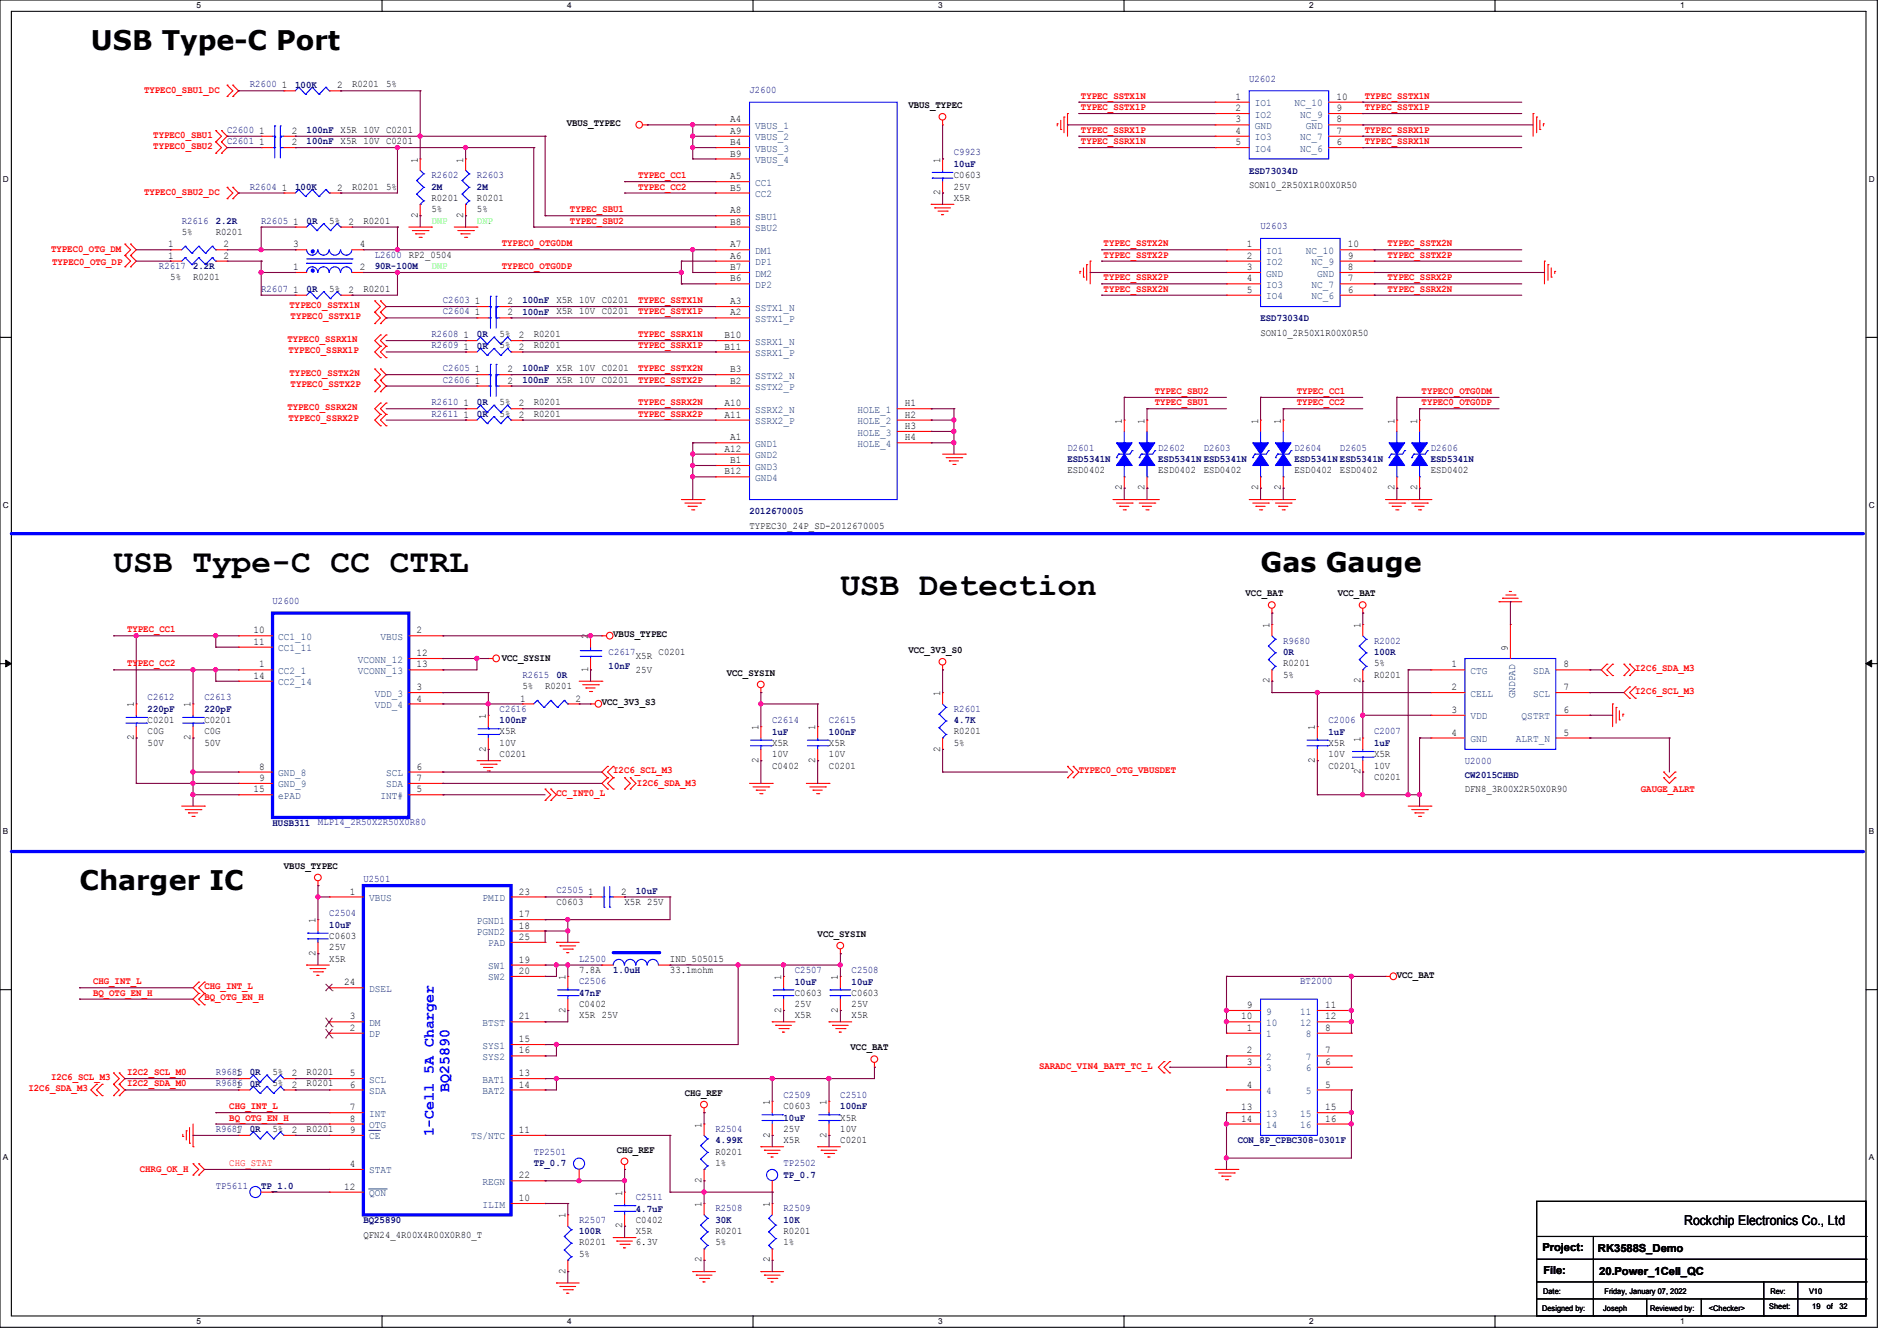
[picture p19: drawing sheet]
<svg xmlns="http://www.w3.org/2000/svg" width="297mm" height="210mm" viewBox="0 0 297 210" stroke-linecap="round" stroke-linejoin="round" font-family="sans-serif">
<defs><g id="words">
<g font-size="5.1">
<text x="17.8" y="89.6">USB Type-C CC CTRL</text>
<text x="131.6" y="93.2">USB Detection</text>
</g>
<g font-size="4.2">
<text x="14.2" y="7.8">USB Type-C Port</text>
<text x="197.4" y="89.6">Gas Gauge</text>
<text x="12.4" y="139.4">Charger IC</text>
</g>
<g font-size="2.5" fill="#00f">
<text x="70.4" y="171" transform="rotate(-90 70.4 171)">BQ25890</text>
<text x="67.9" y="178" transform="rotate(-90 67.9 178)">1-Cell 5A Charger</text>
</g>
<text font-size="2.1" x="263.7" y="191.9">Rockchip Electronics Co., Ltd</text>
<g font-size="1.7">
<text x="241.5" y="196">Project:</text>
<text x="250.2" y="196.1">RK3588S_Demo</text>
<text x="241.6" y="199.5">File:</text>
<text x="250.4" y="199.7">20.Power_1Cell_QC</text>
</g>
<g font-size="1.6" fill="#f00">
<text x="22.6" y="14.6">TYPEC0_SBU1_DC</text>
<text x="169.2" y="15.5">TYPEC_SSTX1N</text>
<text x="169.2" y="17.2">TYPEC_SSTX1P</text>
<text x="213.7" y="15.5">TYPEC_SSTX1N</text>
<text x="213.7" y="17.2">TYPEC_SSTX1P</text>
<text x="24" y="23.3">TYPEC0_SBU2</text>
<text x="24" y="21.5">TYPEC0_SBU1</text>
<text x="169.2" y="20.8">TYPEC_SSRX1P</text>
<text x="169.2" y="22.6">TYPEC_SSRX1N</text>
<text x="213.7" y="20.8">TYPEC_SSRX1P</text>
<text x="213.7" y="22.6">TYPEC_SSRX1N</text>
<text x="99.9" y="27.9">TYPEC_CC1</text>
<text x="99.9" y="29.7">TYPEC_CC2</text>
<text x="22.6" y="30.6">TYPEC0_SBU2_DC</text>
<text x="89.2" y="33.2">TYPEC_SBU1</text>
<text x="89.2" y="35">TYPEC_SBU2</text>
<text x="8" y="39.5">TYPEC0_OTG_DM</text>
<text x="8.2" y="41.4">TYPEC0_OTG_DP</text>
<text x="78.6" y="38.6">TYPEC0_OTG0DM</text>
<text x="172.8" y="40.3">TYPEC_SSTX2P</text>
<text x="172.8" y="38.6">TYPEC_SSTX2N</text>
<text x="217.2" y="40.3">TYPEC_SSTX2P</text>
<text x="217.2" y="38.6">TYPEC_SSTX2N</text>
<text x="78.6" y="42.1">TYPEC0_OTG0DP</text>
<text x="99.9" y="47.5">TYPEC_SSTX1N</text>
<text x="172.8" y="43.9">TYPEC_SSRX2P</text>
<text x="172.8" y="45.7">TYPEC_SSRX2N</text>
<text x="217.2" y="43.9">TYPEC_SSRX2P</text>
<text x="217.2" y="45.7">TYPEC_SSRX2N</text>
<text x="45" y="53.6">TYPEC0_SSRX1N</text>
<text x="45.3" y="48.2">TYPEC0_SSTX1N</text>
<text x="45.5" y="50">TYPEC0_SSTX1P</text>
<text x="99.9" y="52.8">TYPEC_SSRX1N</text>
<text x="99.9" y="49.2">TYPEC_SSTX1P</text>
<text x="45.2" y="55.3">TYPEC0_SSRX1P</text>
<text x="45.3" y="58.9">TYPEC0_SSTX2N</text>
<text x="99.9" y="54.6">TYPEC_SSRX1P</text>
<text x="99.9" y="59.9">TYPEC_SSTX2P</text>
<text x="99.9" y="58.1">TYPEC_SSTX2N</text>
<text x="45" y="64.2">TYPEC0_SSRX2N</text>
<text x="45.2" y="66">TYPEC0_SSRX2P</text>
<text x="45.5" y="60.7">TYPEC0_SSTX2P</text>
<text x="99.9" y="63.5">TYPEC_SSRX2N</text>
<text x="99.9" y="65.2">TYPEC_SSRX2P</text>
<text x="180.8" y="61.7">TYPEC_SBU2</text>
<text x="180.8" y="63.5">TYPEC_SBU1</text>
<text x="203" y="61.7">TYPEC_CC1</text>
<text x="203" y="63.5">TYPEC_CC2</text>
<text x="222.6" y="61.7">TYPEC0_OTG0DM</text>
<text x="222.6" y="63.5">TYPEC0_OTG0DP</text>
<text x="19.9" y="99">TYPEC_CC1</text>
<text x="19.9" y="104.4">TYPEC_CC2</text>
<text x="256" y="105.1">I2C6_SDA_M3</text>
<text x="256" y="108.7">I2C6_SCL_M3</text>
<text x="87.1" y="124.7">CC_INT0_L</text>
<text x="96" y="121.1">I2C6_SCL_M3</text>
<text x="99.7" y="123.1">I2C6_SDA_M3</text>
<text x="168.9" y="121.1">TYPEC0_OTG_VBUSDET</text>
<text x="256.9" y="124">GAUGE_ALRT</text>
<text x="14.6" y="154.1">CHG_INT_L</text>
<text x="14.6" y="155.9">BQ_OTG_EN_H</text>
<text x="32" y="154.9">CHG_INT_L</text>
<text x="32" y="156.7">BQ_OTG_EN_H</text>
<text x="162.7" y="167.3">SARADC_VIN4_BATT_TC_L</text>
<text x="4.4" y="170.9">I2C6_SDA_M3</text>
<text x="8" y="169.1">I2C6_SCL_M3</text>
<text x="19.9" y="168.4">I2C2_SCL_M0</text>
<text x="19.9" y="170.1">I2C2_SDA_M0</text>
<text x="35.9" y="173.7">CHG_INT_L</text>
<text x="35.9" y="175.5">BQ_OTG_EN_H</text>
<text x="21.9" y="183.5">CHRG_OK_H</text>
<text x="35.9" y="182.6">CHG_STAT</text>
</g>
<g font-size="1.6" fill="#000080">
<text x="39.1" y="13.7">R2600</text>
<text x="46.2" y="13.7">100K</text>
<text x="117.3" y="14.6">J2600</text>
<text x="195.6" y="12.8">U2602</text>
<text x="35.6" y="22.6">C2601</text>
<text x="35.6" y="20.8">C2600</text>
<text x="48" y="22.6">100nF</text>
<text x="48" y="20.8">100nF</text>
<text x="39.1" y="29.7">R2604</text>
<text x="46.2" y="29.7">100K</text>
<text x="67.6" y="27.9">R2602</text>
<text x="67.6" y="29.7">2M</text>
<text x="74.7" y="27.9">R2603</text>
<text x="74.7" y="29.7">2M</text>
<text x="149.3" y="24.3">C9923</text>
<text x="149.3" y="26.2">10uF</text>
<text x="195.6" y="27.2">ESD73034D</text>
<text x="28.4" y="35">R2616</text>
<text x="33.8" y="35.1">2.2R</text>
<text x="40.9" y="35">R2605</text>
<text x="48" y="35.1">0R</text>
<text x="197.3" y="35.9">U2603</text>
<text x="58.7" y="40.3">L2600</text>
<text x="24.9" y="42.1">R2617</text>
<text x="30.2" y="42.2">2.2R</text>
<text x="40.9" y="45.7">R2607</text>
<text x="48" y="45.7">0R</text>
<text x="58.7" y="42.2">90R-100M</text>
<text x="69.3" y="47.5">C2603</text>
<text x="81.8" y="47.5">100nF</text>
<text x="67.6" y="52.8">R2608</text>
<text x="69.3" y="49.2">C2604</text>
<text x="74.7" y="52.8">0R</text>
<text x="81.8" y="49.3">100nF</text>
<text x="197.3" y="50.3">ESD73034D</text>
<text x="67.6" y="54.6">R2609</text>
<text x="69.3" y="58.1">C2605</text>
<text x="69.3" y="59.9">C2606</text>
<text x="74.7" y="54.6">0R</text>
<text x="81.8" y="58.2">100nF</text>
<text x="81.8" y="59.9">100nF</text>
<text x="67.6" y="65.2">R2611</text>
<text x="67.6" y="63.5">R2610</text>
<text x="74.7" y="65.3">0R</text>
<text x="74.7" y="63.5">0R</text>
<text x="167.1" y="70.6">D2601</text>
<text x="181.3" y="70.6">D2602</text>
<text x="188.5" y="70.6">D2603</text>
<text x="202.7" y="70.6">D2604</text>
<text x="209.8" y="70.6">D2605</text>
<text x="224" y="70.6">D2606</text>
<text x="167.1" y="72.4">ESD5341N</text>
<text x="181.3" y="72.4">ESD5341N ESD5341N</text>
<text x="202.7" y="72.4">ESD5341N ESD5341N</text>
<text x="224" y="72.4">ESD5341N</text>
<text x="117.3" y="80.6">2012670005</text>
<text x="42.7" y="94.6">U2600</text>
<text x="200.9" y="100.8">R9680</text>
<text x="215.1" y="100.8">R2002</text>
<text x="81.8" y="106.1">R2615</text>
<text x="87.1" y="106.2">0R</text>
<text x="95.3" y="102.6">C2617</text>
<text x="95.3" y="104.7">10nF</text>
<text x="200.9" y="102.6">0R</text>
<text x="215.1" y="102.6">100R</text>
<text x="23.1" y="109.7">C2612</text>
<text x="23.1" y="111.5">220pF</text>
<text x="32" y="109.7">C2613</text>
<text x="32" y="111.5">220pF</text>
<text x="78.2" y="111.5">C2616</text>
<text x="78.2" y="113.3">100nF</text>
<text x="120.9" y="113.2">C2614</text>
<text x="129.8" y="113.2">C2615</text>
<text x="149.3" y="111.5">R2601</text>
<text x="149.3" y="113.3">4.7K</text>
<text x="208" y="113.2">C2006</text>
<text x="120.9" y="115.1">1uF</text>
<text x="129.8" y="115.1">100nF</text>
<text x="208" y="115.1">1uF</text>
<text x="215.1" y="115">C2007</text>
<text x="215.1" y="116.8">1uF</text>
<text x="229.3" y="119.6">U2000</text>
<text x="229.3" y="121.8">CW2015CHBD</text>
<text x="42.7" y="129.3">HUSB311</text>
<text x="51.6" y="143.5">C2504</text>
<text x="56.9" y="138.1">U2501</text>
<text x="87.1" y="139.9">C2505</text>
<text x="99.6" y="140">10uF</text>
<text x="51.6" y="145.3">10uF</text>
<text x="90.7" y="150.6">L2500</text>
<text x="90.7" y="154.1">C2506</text>
<text x="90.7" y="156">47nF</text>
<text x="96" y="152.4">1.0uH</text>
<text x="124.4" y="152.4">C2507</text>
<text x="124.4" y="154.2">10uF</text>
<text x="133.3" y="152.4">C2508</text>
<text x="133.3" y="154.2">10uF</text>
<text x="203.6" y="154.1">BT2000</text>
<text x="33.8" y="168.4">R9685</text>
<text x="33.8" y="170.1">R9686</text>
<text x="39.1" y="168.4">0R</text>
<text x="39.1" y="170.2">0R</text>
<text x="122.7" y="171.9">C2509</text>
<text x="131.6" y="171.9">C2510</text>
<text x="131.6" y="173.7">100nF</text>
<text x="33.8" y="177.2">R9687</text>
<text x="39.1" y="177.3">0R</text>
<text x="112" y="177.2">R2504</text>
<text x="112" y="179.1">4.99K</text>
<text x="122.7" y="175.5">10uF</text>
<text x="193.8" y="179.1">CON_8P_CPBC308-0301F</text>
<text x="83.6" y="180.8">TP2501</text>
<text x="83.6" y="182.6">TP_0.7</text>
<text x="122.7" y="182.6">TP2502</text>
<text x="122.7" y="184.4">TP_0.7</text>
<text x="33.8" y="186.1">TP5611</text>
<text x="40.9" y="186.2">TP_1.0</text>
<text x="56.9" y="191.5">BQ25890</text>
<text x="90.7" y="191.5">R2507</text>
<text x="99.6" y="187.9">C2511</text>
<text x="99.6" y="189.7">4.7uF</text>
<text x="112" y="189.7">R2508</text>
<text x="112" y="191.5">30K</text>
<text x="122.7" y="189.7">R2509</text>
<text x="122.7" y="191.5">10K</text>
<text x="90.7" y="193.3">100R</text>
</g>
<g font-size="1.6">
<text x="44.1" y="13.8">1</text>
<text x="52.8" y="13.8">2</text>
<text x="55.1" y="13.7">R0201</text>
<text x="60.4" y="13.7">5%</text>
<text x="142.2" y="16.9">VBUS_TYPEC</text>
<text x="193.4" y="15.6">1</text>
<text x="193.4" y="17.4">2</text>
<text x="209.2" y="15.6">10</text>
<text x="209.2" y="17.4">9</text>
<text x="40.6" y="22.7">1</text>
<text x="40.6" y="21">1</text>
<text x="45.7" y="22.7">2</text>
<text x="45.7" y="21">2</text>
<text x="53.3" y="22.6">X5R 10V C0201</text>
<text x="53.3" y="20.8">X5R 10V C0201</text>
<text x="88.7" y="19.8">VBUS_TYPEC</text>
<text x="114.3" y="19.2">A4</text>
<text x="114.3" y="21">A9</text>
<text x="114.3" y="22.7">B4</text>
<text x="193.4" y="21">4</text>
<text x="193.4" y="22.7">5</text>
<text x="193.4" y="19.2">3</text>
<text x="209.2" y="21">7</text>
<text x="209.2" y="22.7">6</text>
<text x="209.2" y="19.2">8</text>
<text x="44.1" y="29.8">1</text>
<text x="52.8" y="29.8">2</text>
<text x="55.1" y="29.7">R0201</text>
<text x="60.4" y="29.7">5%</text>
<text x="65.4" y="25.5" transform="rotate(-90 65.4 25.5)">1</text>
<text x="72.5" y="25.5" transform="rotate(-90 72.5 25.5)">1</text>
<text x="114.3" y="28.1">A5</text>
<text x="114.3" y="24.5">B9</text>
<text x="114.3" y="29.8">B5</text>
<text x="147.2" y="25.5" transform="rotate(-90 147.2 25.5)">1</text>
<text x="149.3" y="27.9">C0603</text>
<text x="149.3" y="29.7">25V</text>
<text x="195.6" y="29.5">SON10_2R50X1R00X0R50</text>
<text x="45.9" y="35.2">1</text>
<text x="51.6" y="35">5%</text>
<text x="54.6" y="35.2">2</text>
<text x="56.9" y="35">R0201</text>
<text x="65.4" y="34.1" transform="rotate(-90 65.4 34.1)">2</text>
<text x="67.6" y="31.5">R0201</text>
<text x="67.6" y="33.2">5%</text>
<text x="72.5" y="34.1" transform="rotate(-90 72.5 34.1)">2</text>
<text x="74.7" y="31.5">R0201</text>
<text x="74.7" y="33.2">5%</text>
<text x="114.3" y="33.4">A8</text>
<text x="114.3" y="35.2">B8</text>
<text x="147.2" y="30.6" transform="rotate(-90 147.2 30.6)">2</text>
<text x="149.3" y="31.5">X5R</text>
<text x="26.3" y="38.7">1</text>
<text x="26.3" y="40.5">1</text>
<text x="28.4" y="36.8">5%</text>
<text x="33.8" y="36.8">R0201</text>
<text x="35" y="38.7">2</text>
<text x="35" y="40.5">2</text>
<text x="45.9" y="38.7">3</text>
<text x="56.3" y="38.7">4</text>
<text x="64" y="40.3">RP2_0504</text>
<text x="114.3" y="40.5">A6</text>
<text x="114.3" y="38.7">A7</text>
<text x="195.2" y="38.7">1</text>
<text x="195.2" y="40.5">2</text>
<text x="211" y="38.7">10</text>
<text x="211" y="40.5">9</text>
<text x="26.7" y="43.9">5%</text>
<text x="30.2" y="43.9">R0201</text>
<text x="45.9" y="42.3">1</text>
<text x="45.9" y="45.8">1</text>
<text x="51.6" y="45.7">5%</text>
<text x="54.6" y="45.8">2</text>
<text x="56.3" y="42.3">2</text>
<text x="56.9" y="45.7">R0201</text>
<text x="74.3" y="47.6">1</text>
<text x="79.5" y="47.6">2</text>
<text x="87.1" y="47.5">X5R 10V C0201</text>
<text x="114.3" y="47.6">A3</text>
<text x="114.3" y="42.3">B7</text>
<text x="114.3" y="44.1">B6</text>
<text x="195.2" y="44.1">4</text>
<text x="195.2" y="45.8">5</text>
<text x="195.2" y="42.3">3</text>
<text x="211" y="44.1">7</text>
<text x="211" y="45.8">6</text>
<text x="211" y="42.3">8</text>
<text x="72.6" y="53">1</text>
<text x="74.3" y="49.4">1</text>
<text x="78.2" y="52.8">5%</text>
<text x="79.5" y="49.4">2</text>
<text x="81.2" y="53">2</text>
<text x="83.6" y="52.8">R0201</text>
<text x="87.1" y="49.2">X5R 10V C0201</text>
<text x="113.4" y="53">B10</text>
<text x="114.3" y="49.4">A2</text>
<text x="197.3" y="52.6">SON10_2R50X1R00X0R50</text>
<text x="72.6" y="54.7">1</text>
<text x="74.3" y="58.3">1</text>
<text x="78.2" y="54.6">5%</text>
<text x="79.5" y="58.3">2</text>
<text x="81.2" y="54.7">2</text>
<text x="83.6" y="54.6">R0201</text>
<text x="87.1" y="58.1">X5R 10V C0201</text>
<text x="87.1" y="59.9">X5R 10V C0201</text>
<text x="113.4" y="54.7">B11</text>
<text x="114.3" y="58.3">B3</text>
<text x="72.6" y="65.4">1</text>
<text x="72.6" y="63.6">1</text>
<text x="74.3" y="60.1">1</text>
<text x="78.2" y="65.2">5%</text>
<text x="78.2" y="63.5">5%</text>
<text x="79.5" y="60.1">2</text>
<text x="81.2" y="65.4">2</text>
<text x="81.2" y="63.6">2</text>
<text x="83.6" y="65.2">R0201</text>
<text x="83.6" y="63.5">R0201</text>
<text x="113.4" y="63.6">A10</text>
<text x="113.4" y="65.4">A11</text>
<text x="114.3" y="60.1">B2</text>
<text x="141.7" y="63.6">H1</text>
<text x="141.7" y="65.4">H2</text>
<text x="113.4" y="70.7">A12</text>
<text x="114.3" y="69">A1</text>
<text x="141.7" y="67.2">H3</text>
<text x="141.7" y="69">H4</text>
<text x="175.6" y="66.3" transform="rotate(-90 175.6 66.3)">1</text>
<text x="179.2" y="66.3" transform="rotate(-90 179.2 66.3)">1</text>
<text x="197" y="66.3" transform="rotate(-90 197 66.3)">1</text>
<text x="200.5" y="66.3" transform="rotate(-90 200.5 66.3)">1</text>
<text x="218.3" y="66.3" transform="rotate(-90 218.3 66.3)">1</text>
<text x="221.9" y="66.3" transform="rotate(-90 221.9 66.3)">1</text>
<text x="113.4" y="74.3">B12</text>
<text x="114.3" y="72.5">B1</text>
<text x="167.1" y="74.1">ESD0402</text>
<text x="175.6" y="76.8" transform="rotate(-90 175.6 76.8)">2</text>
<text x="179.2" y="76.8" transform="rotate(-90 179.2 76.8)">2</text>
<text x="181.3" y="74.1">ESD0402</text>
<text x="188.5" y="74.1">ESD0402</text>
<text x="197" y="76.8" transform="rotate(-90 197 76.8)">2</text>
<text x="200.5" y="76.8" transform="rotate(-90 200.5 76.8)">2</text>
<text x="202.7" y="74.1">ESD0402</text>
<text x="209.8" y="74.1">ESD0402</text>
<text x="218.3" y="76.8" transform="rotate(-90 218.3 76.8)">2</text>
<text x="221.9" y="76.8" transform="rotate(-90 221.9 76.8)">2</text>
<text x="224" y="74.1">ESD0402</text>
<text x="117.3" y="82.8">TYPEC30_24P_SD-2012670005</text>
<text x="195" y="93.4">VCC_BAT</text>
<text x="209.4" y="93.4">VCC_BAT</text>
<text x="39.7" y="99.2">10</text>
<text x="39.7" y="101">11</text>
<text x="65.2" y="99.2">2</text>
<text x="92.1" y="100.1" transform="rotate(-90 92.1 100.1)">2</text>
<text x="96" y="99.8">VBUS_TYPEC</text>
<text x="198.8" y="98.3" transform="rotate(-90 198.8 98.3)">1</text>
<text x="213" y="98.3" transform="rotate(-90 213 98.3)">1</text>
<text x="236.1" y="101.9" transform="rotate(-90 236.1 101.9)">9</text>
<text x="39.7" y="106.3">14</text>
<text x="40.6" y="104.5">1</text>
<text x="65.2" y="102.7">12</text>
<text x="65.2" y="104.5">13</text>
<text x="78.6" y="103.5">VCC_SYSIN</text>
<text x="81.8" y="107.9">5%</text>
<text x="85.3" y="107.9">R0201</text>
<text x="92.1" y="105.2" transform="rotate(-90 92.1 105.2)">1</text>
<text x="99.6" y="103.1">X5R</text>
<text x="99.6" y="105.4">25V</text>
<text x="103.1" y="102.6">C0201</text>
<text x="113.8" y="105.8">VCC_SYSIN</text>
<text x="142.2" y="102.3">VCC_3V3_S0</text>
<text x="198.8" y="107" transform="rotate(-90 198.8 107)">2</text>
<text x="200.9" y="104.4">R0201</text>
<text x="200.9" y="106.1">5%</text>
<text x="213" y="107" transform="rotate(-90 213 107)">2</text>
<text x="215.1" y="106.1">R0201</text>
<text x="215.1" y="104.4">5%</text>
<text x="227.2" y="104.5">1</text>
<text x="244.8" y="104.5">8</text>
<text x="21" y="110.8" transform="rotate(-90 21 110.8)">1</text>
<text x="23.1" y="113.2">C0201</text>
<text x="29.8" y="110.8" transform="rotate(-90 29.8 110.8)">1</text>
<text x="32" y="113.2">C0201</text>
<text x="65.2" y="108.1">3</text>
<text x="65.2" y="109.9">4</text>
<text x="76.1" y="112.6" transform="rotate(-90 76.1 112.6)">1</text>
<text x="81.4" y="109.9">1</text>
<text x="90.1" y="109.9">2</text>
<text x="94.2" y="110.4">VCC_3V3_S3</text>
<text x="147.2" y="109" transform="rotate(-90 147.2 109)">1</text>
<text x="227.2" y="108.1">2</text>
<text x="227.2" y="111.6">3</text>
<text x="244.8" y="111.6">6</text>
<text x="244.8" y="108.1">7</text>
<text x="21" y="115.9" transform="rotate(-90 21 115.9)">2</text>
<text x="23.1" y="115">C0G</text>
<text x="23.1" y="116.8">50V</text>
<text x="29.8" y="115.9" transform="rotate(-90 29.8 115.9)">2</text>
<text x="32" y="115">C0G</text>
<text x="32" y="116.8">50V</text>
<text x="76.1" y="117.7" transform="rotate(-90 76.1 117.7)">2</text>
<text x="78.2" y="118.6">C0201</text>
<text x="78.2" y="115">X5R</text>
<text x="78.2" y="116.8">10V</text>
<text x="118.7" y="119.5" transform="rotate(-90 118.7 119.5)">2</text>
<text x="118.7" y="114.4" transform="rotate(-90 118.7 114.4)">1</text>
<text x="120.9" y="116.8">X5R</text>
<text x="120.9" y="118.6">10V</text>
<text x="127.6" y="119.5" transform="rotate(-90 127.6 119.5)">2</text>
<text x="127.6" y="114.4" transform="rotate(-90 127.6 114.4)">1</text>
<text x="129.8" y="116.8">X5R</text>
<text x="129.8" y="118.6">10V</text>
<text x="147.2" y="117.7" transform="rotate(-90 147.2 117.7)">2</text>
<text x="149.3" y="115">R0201</text>
<text x="149.3" y="116.8">5%</text>
<text x="205.9" y="119.5" transform="rotate(-90 205.9 119.5)">2</text>
<text x="205.9" y="114.4" transform="rotate(-90 205.9 114.4)">1</text>
<text x="208" y="116.8">X5R</text>
<text x="208" y="118.6">10V</text>
<text x="213" y="116.1" transform="rotate(-90 213 116.1)">1</text>
<text x="215.1" y="118.6">X5R</text>
<text x="227.2" y="115.2">4</text>
<text x="244.8" y="115.2">5</text>
<text x="39.7" y="124.1">15</text>
<text x="40.6" y="120.5">8</text>
<text x="40.6" y="122.3">9</text>
<text x="65.2" y="124.1">5</text>
<text x="65.2" y="120.5">6</text>
<text x="65.2" y="122.3">7</text>
<text x="120.9" y="120.4">C0402</text>
<text x="129.8" y="120.4">C0201</text>
<text x="208" y="120.4">C0201</text>
<text x="213" y="121.3" transform="rotate(-90 213 121.3)">2</text>
<text x="215.1" y="122.1">C0201</text>
<text x="215.1" y="120.4">10V</text>
<text x="229.3" y="124.1">DFN8_3R00X2R50X0R90</text>
<text x="44.4" y="136.1">VBUS_TYPEC</text>
<text x="54.8" y="140.1">1</text>
<text x="81.2" y="143.6">17</text>
<text x="81.2" y="140.1">23</text>
<text x="87.1" y="141.7">C0603</text>
<text x="92.1" y="140.1">1</text>
<text x="97.2" y="140.1">2</text>
<text x="97.8" y="141.7">X5R 25V</text>
<text x="49.4" y="149.7" transform="rotate(-90 49.4 149.7)">2</text>
<text x="49.4" y="144.6" transform="rotate(-90 49.4 144.6)">1</text>
<text x="51.6" y="147">C0603</text>
<text x="51.6" y="148.8">25V</text>
<text x="81.2" y="145.4">18</text>
<text x="81.2" y="147.2">25</text>
<text x="128" y="146.7">VCC_SYSIN</text>
<text x="51.6" y="150.6">X5R</text>
<text x="53.9" y="154.3">24</text>
<text x="81.2" y="150.7">19</text>
<text x="81.2" y="152.5">20</text>
<text x="88.5" y="153.5" transform="rotate(-90 88.5 153.5)">1</text>
<text x="90.7" y="152.4">7.8A</text>
<text x="104.9" y="150.6">IND_505015</text>
<text x="104.9" y="152.4">33.1mohm</text>
<text x="122.3" y="153.5" transform="rotate(-90 122.3 153.5)">1</text>
<text x="124.4" y="155.9">C0603</text>
<text x="131.2" y="153.5" transform="rotate(-90 131.2 153.5)">1</text>
<text x="133.3" y="155.9">C0603</text>
<text x="218.7" y="153.1">VCC_BAT</text>
<text x="54.8" y="161.4">2</text>
<text x="54.8" y="159.6">3</text>
<text x="81.2" y="159.6">21</text>
<text x="88.5" y="158.6" transform="rotate(-90 88.5 158.6)">2</text>
<text x="90.7" y="157.7">C0402</text>
<text x="90.7" y="159.5">X5R 25V</text>
<text x="122.3" y="158.6" transform="rotate(-90 122.3 158.6)">2</text>
<text x="124.4" y="159.5">X5R</text>
<text x="124.4" y="157.7">25V</text>
<text x="131.2" y="158.6" transform="rotate(-90 131.2 158.6)">2</text>
<text x="133.3" y="159.5">X5R</text>
<text x="133.3" y="157.7">25V</text>
<text x="194.3" y="159.6">10</text>
<text x="195.2" y="161.4">1</text>
<text x="195.2" y="157.9">9</text>
<text x="207.5" y="161.4">8</text>
<text x="207.5" y="157.9">11</text>
<text x="207.5" y="159.6">12</text>
<text x="81.2" y="163.2">15</text>
<text x="81.2" y="165">16</text>
<text x="133.2" y="164.5">VCC_BAT</text>
<text x="195.2" y="166.8">3</text>
<text x="195.2" y="165">2</text>
<text x="207.5" y="166.8">6</text>
<text x="207.5" y="165">7</text>
<text x="37" y="168.5">1</text>
<text x="37" y="170.3">1</text>
<text x="42.7" y="168.4">5%</text>
<text x="42.7" y="170.1">5%</text>
<text x="45.7" y="168.5">2</text>
<text x="45.7" y="170.3">2</text>
<text x="48" y="168.4">R0201</text>
<text x="48" y="170.1">R0201</text>
<text x="54.8" y="168.5">5</text>
<text x="54.8" y="170.3">6</text>
<text x="54.8" y="173.9">7</text>
<text x="81.2" y="168.5">13</text>
<text x="81.2" y="170.3">14</text>
<text x="107.2" y="171.6">CHG_REF</text>
<text x="120.5" y="173" transform="rotate(-90 120.5 173)">1</text>
<text x="122.7" y="173.7">C0603</text>
<text x="129.4" y="173" transform="rotate(-90 129.4 173)">1</text>
<text x="194.3" y="173.9">13</text>
<text x="195.2" y="170.3">4</text>
<text x="207.5" y="170.3">5</text>
<text x="207.5" y="173.9">15</text>
<text x="37" y="177.4">1</text>
<text x="42.7" y="177.2">5%</text>
<text x="45.7" y="177.4">2</text>
<text x="48" y="177.2">R0201</text>
<text x="54.8" y="175.6">8</text>
<text x="54.8" y="177.4">9</text>
<text x="81.2" y="177.4">11</text>
<text x="109.9" y="176.6" transform="rotate(-90 109.9 176.6)">1</text>
<text x="120.5" y="178.1" transform="rotate(-90 120.5 178.1)">2</text>
<text x="122.7" y="179">X5R</text>
<text x="122.7" y="177.2">25V</text>
<text x="129.4" y="178.1" transform="rotate(-90 129.4 178.1)">2</text>
<text x="131.6" y="179">C0201</text>
<text x="131.6" y="175.5">X5R</text>
<text x="131.6" y="177.2">10V</text>
<text x="194.3" y="175.6">14</text>
<text x="207.5" y="175.6">16</text>
<text x="54.8" y="182.8">4</text>
<text x="81.2" y="184.5">22</text>
<text x="96.6" y="180.5">CHG_REF</text>
<text x="109.9" y="185.3" transform="rotate(-90 109.9 185.3)">2</text>
<text x="112" y="180.8">R0201</text>
<text x="112" y="182.6">1%</text>
<text x="53.9" y="186.3">12</text>
<text x="81.2" y="188.1">10</text>
<text x="88.5" y="190.8" transform="rotate(-90 88.5 190.8)">1</text>
<text x="97.4" y="187.2" transform="rotate(-90 97.4 187.2)">1</text>
<text x="99.6" y="191.5">C0402</text>
<text x="109.9" y="189" transform="rotate(-90 109.9 189)">1</text>
<text x="120.5" y="189" transform="rotate(-90 120.5 189)">1</text>
<text x="56.9" y="193.8">QFN24_4R00X4R00X0R80_T</text>
<text x="90.7" y="195">R0201</text>
<text x="90.7" y="196.8">5%</text>
<text x="97.4" y="192.4" transform="rotate(-90 97.4 192.4)">2</text>
<text x="99.6" y="193.3">X5R</text>
<text x="99.6" y="195">6.3V</text>
<text x="109.9" y="197.7" transform="rotate(-90 109.9 197.7)">2</text>
<text x="112" y="193.3">R0201</text>
<text x="112" y="195">5%</text>
<text x="120.5" y="197.7" transform="rotate(-90 120.5 197.7)">2</text>
<text x="122.7" y="193.3">R0201</text>
<text x="122.7" y="195">1%</text>
<text x="88.5" y="199.5" transform="rotate(-90 88.5 199.5)">2</text>
</g>
<g font-size="1.6" fill="#004080">
<text x="196.5" y="16.6">IO1</text>
<text x="202.7" y="16.6">NC_10</text>
<text x="118.2" y="20.2">VBUS_1</text>
<text x="118.2" y="22">VBUS_2</text>
<text x="118.2" y="23.7">VBUS_3</text>
<text x="196.5" y="18.4">IO2</text>
<text x="196.5" y="22">IO3</text>
<text x="196.5" y="23.7">IO4</text>
<text x="196.5" y="20.2">GND</text>
<text x="203.6" y="18.4">NC_9</text>
<text x="203.6" y="22">NC_7</text>
<text x="203.6" y="23.7">NC_6</text>
<text x="204.5" y="20.2">GND</text>
<text x="118.2" y="29.1">CC1</text>
<text x="118.2" y="25.5">VBUS_4</text>
<text x="118.2" y="34.4">SBU1</text>
<text x="118.2" y="30.9">CC2</text>
<text x="118.2" y="41.5">DP1</text>
<text x="118.2" y="39.8">DM1</text>
<text x="118.2" y="36.2">SBU2</text>
<text x="198.2" y="39.8">IO1</text>
<text x="198.2" y="41.5">IO2</text>
<text x="204.5" y="39.8">NC_10</text>
<text x="205.3" y="41.5">NC_9</text>
<text x="118.2" y="43.3">DM2</text>
<text x="118.2" y="45.1">DP2</text>
<text x="198.2" y="45.1">IO3</text>
<text x="198.2" y="46.9">IO4</text>
<text x="198.2" y="43.3">GND</text>
<text x="205.3" y="45.1">NC_7</text>
<text x="205.3" y="46.9">NC_6</text>
<text x="206.2" y="43.3">GND</text>
<text x="118.2" y="50.4">SSTX1_P</text>
<text x="118.2" y="48.6">SSTX1_N</text>
<text x="118.2" y="54">SSRX1_N</text>
<text x="118.2" y="55.8">SSRX1_P</text>
<text x="118.2" y="59.3">SSTX2_N</text>
<text x="118.2" y="64.6">SSRX2_N</text>
<text x="118.2" y="61.1">SSTX2_P</text>
<text x="134.2" y="64.6">HOLE_1</text>
<text x="118.2" y="70">GND1</text>
<text x="118.2" y="66.4">SSRX2_P</text>
<text x="118.2" y="71.8">GND2</text>
<text x="134.2" y="66.4">HOLE_2</text>
<text x="134.2" y="68.2">HOLE_3</text>
<text x="134.2" y="70">HOLE_4</text>
<text x="118.2" y="75.3">GND4</text>
<text x="118.2" y="73.5">GND3</text>
<text x="43.6" y="100.2">CC1_10</text>
<text x="43.6" y="102">CC1_11</text>
<text x="59.6" y="100.2">VBUS</text>
<text x="43.6" y="105.5">CC2_1</text>
<text x="43.6" y="107.3">CC2_14</text>
<text x="56" y="103.8">VCONN_12</text>
<text x="56" y="105.5">VCONN_13</text>
<text x="230.2" y="105.5">CTG</text>
<text x="240" y="105.5">SDA</text>
<text x="58.7" y="109.1">VDD_3</text>
<text x="58.7" y="110.9">VDD_4</text>
<text x="230.2" y="109.1">CELL</text>
<text x="230.2" y="112.6">VDD</text>
<text x="237.2" y="109.4" transform="rotate(-90 237.2 109.4)">GNDPAD</text>
<text x="238.2" y="112.6">QSTRT</text>
<text x="240" y="109.1">SCL</text>
<text x="230.2" y="116.2">GND</text>
<text x="237.3" y="116.2">ALRT_N</text>
<text x="43.6" y="121.5">GND_8</text>
<text x="43.6" y="123.3">GND_9</text>
<text x="43.6" y="125.1">ePAD</text>
<text x="59.6" y="125.1">INT#</text>
<text x="60.4" y="121.5">SCL</text>
<text x="60.4" y="123.3">SDA</text>
<text x="57.8" y="141.1">VBUS</text>
<text x="75.6" y="141.1">PMID</text>
<text x="74.7" y="144.7">PGND1</text>
<text x="74.7" y="146.4">PGND2</text>
<text x="76.4" y="148.2">PAD</text>
<text x="57.8" y="155.3">DSEL</text>
<text x="76.4" y="151.8">SW1</text>
<text x="76.4" y="153.5">SW2</text>
<text x="57.8" y="160.7">DM</text>
<text x="75.6" y="160.7">BTST</text>
<text x="198.2" y="158.9">9</text>
<text x="198.2" y="160.7">10</text>
<text x="203.6" y="158.9">11</text>
<text x="203.6" y="160.7">12</text>
<text x="57.8" y="162.4">DP</text>
<text x="75.6" y="164.2">SYS1</text>
<text x="75.6" y="166">SYS2</text>
<text x="198.2" y="162.4">1</text>
<text x="198.2" y="167.8">3</text>
<text x="198.2" y="166">2</text>
<text x="204.5" y="167.8">6</text>
<text x="204.5" y="166">7</text>
<text x="204.5" y="162.4">8</text>
<text x="57.8" y="169.5">SCL</text>
<text x="57.8" y="171.3">SDA</text>
<text x="75.6" y="169.5">BAT1</text>
<text x="75.6" y="171.3">BAT2</text>
<text x="198.2" y="171.3">4</text>
<text x="204.5" y="171.3">5</text>
<text x="57.8" y="174.9">INT</text>
<text x="57.8" y="176.7">OTG</text>
<text x="57.8" y="178.4">CE</text>
<text x="73.8" y="178.4">TS/NTC</text>
<text x="198.2" y="174.9">13</text>
<text x="198.2" y="176.7">14</text>
<text x="203.6" y="176.7">16</text>
<text x="203.6" y="174.9">15</text>
<text x="57.8" y="183.8">STAT</text>
<text x="75.6" y="185.5">REGN</text>
<text x="57.8" y="187.3">QON</text>
<text x="75.6" y="189.1">ILIM</text>
</g>
<g font-size="1.6" fill="#0f0">
<text x="67.6" y="35">DNP</text>
<text x="74.7" y="35">DNP</text>
<text x="67.6" y="42.1">DNP</text>
</g>
<text font-size="1.6" fill="#0000a0" x="49.8" y="129.2">MLP14_2R50X2R50X0R80</text>
<g font-size="1.3">
<text x="30.8" y="1.3">5</text>
<text x="88.8" y="1.3">4</text>
<text x="146.9" y="1.3">3</text>
<text x="205" y="1.3">2</text>
<text x="263.1" y="1.3">1</text>
<text x=".5" y="28.4">D</text>
<text x="292.6" y="28.4">D</text>
<text x=".5" y="79.5">C</text>
<text x="292.6" y="79.5">C</text>
<text x=".5" y="130.6">B</text>
<text x="292.6" y="130.6">B</text>
<text x=".5" y="181.7">A</text>
<text x="292.6" y="181.7">A</text>
<text x="30.8" y="207.4">5</text>
<text x="88.8" y="207.4">4</text>
<text x="146.9" y="207.4">3</text>
<text x="205" y="207.4">2</text>
<text x="263.1" y="207.4">1</text>
</g>
<g font-size="1.2">
<text x="241.6" y="202.6">Date:</text>
<text x="251.2" y="202.6">Friday, January 07, 2022</text>
<text x="277.2" y="202.6">Rev:</text>
<text x="283.2" y="202.6">V10</text>
<text x="241.4" y="205.3">Designed by:</text>
<text x="251" y="205.3">Joseph</text>
<text x="258.3" y="205.3">Reviewed by:</text>
<text x="267.6" y="205.3">&lt;Checker&gt;</text>
<text x="277" y="205.1">Sheet:</text>
<text x="283.7" y="205.1">19</text>
<text x="286" y="205.1">of</text>
<text x="288" y="205.1">32</text>
</g>
</g></defs>
<path d="M0 0h293.9v207.9h-293.9zM1.8 1.8h290.3v204.3h-290.3z" fill="none" stroke="#000" stroke-width=".17"/>
<g fill="#fff">
<path d="M30.8 .2h.7v1.4h-.7z"/>
<path d="M30.8 206.2h.7v1.4h-.7z"/>
</g>
<path d="M59.8 0v1.8M59.8 206.1v1.8" fill="none" stroke="#000" stroke-width=".17"/>
<g fill="#fff">
<path d="M88.8 .2h.7v1.4h-.7z"/>
<path d="M88.8 206.2h.7v1.4h-.7z"/>
</g>
<path d="M117.9 0v1.8M117.9 206.1v1.8" fill="none" stroke="#000" stroke-width=".17"/>
<g fill="#fff">
<path d="M146.9 .2h.7v1.4h-.7z"/>
<path d="M146.9 206.2h.7v1.4h-.7z"/>
</g>
<path d="M176 0v1.8M176 206.1v1.8" fill="none" stroke="#000" stroke-width=".17"/>
<g fill="#fff">
<path d="M205 .2h.7v1.4h-.7z"/>
<path d="M205 206.2h.7v1.4h-.7z"/>
</g>
<path d="M234.1 0v1.8M234.1 206.1v1.8" fill="none" stroke="#000" stroke-width=".17"/>
<g fill="#fff">
<path d="M263.1 .2h.6v1.4h-.6z"/>
<path d="M263.1 206.2h.6v1.4h-.6z"/>
<path d="M.5 27.3h.9v1.4h-.9z"/>
<path d="M292.6 27.3h.9v1.4h-.9z"/>
<path d="M.5 78.4h.9v1.4h-.9z"/>
<path d="M292.6 78.4h.9v1.4h-.9z"/>
</g>
<path d="M0 52.8h1.8M292.1 52.8h1.8" fill="none" stroke="#000" stroke-width=".17"/>
<g fill="#fff">
<path d="M.5 129.5h.8v1.4h-.8z"/>
<path d="M292.6 129.5h.8v1.4h-.8z"/>
</g>
<path d="M0 103.9h1.8M292.1 103.9h1.8" fill="none" stroke="#000" stroke-width=".17"/>
<path d="M.9 103.4l.9 .5-.9 .5zM292.1 103.9l.9-.5v1z" fill="#000" stroke="#000" stroke-width=".16"/>
<g fill="#fff">
<path d="M.5 180.5h.8v1.4h-.8z"/>
<path d="M292.6 180.5h.8v1.4h-.8z"/>
</g>
<path d="M0 155h1.8M292.1 155h1.8" fill="none" stroke="#000" stroke-width=".17"/>
<path d="M1.8 133.3h289.8" fill="none" stroke="#00f" stroke-width=".51"/>
<circle cx="291.6" cy="133.3" r=".25" fill="#00f"/>
<path d="M1.8 83.6h289.8" fill="none" stroke="#00f" stroke-width=".51"/>
<circle cx="291.6" cy="83.6" r=".25" fill="#00f"/>
<g fill="none" stroke="#f00" stroke-width=".17">
<path d="M35.6 13.3h.1M35.6 15.1h.1M35.6 13.3l.8 .9-.8 .9M36.4 15.1h.1M36.4 13.3h.1M36.4 13.3l.9 .9-.9 .9M100.6 19.6h.7M101.3 19.6h.1M112 19.6h.1M112 19.6h5.3M147.6 19.6h.1M147.6 18.8v.8"/>
<path d="M165.5 19.4h.1M165.5 19.4v.3M166.1 18.8v1.5M166.6 18.3h.1M166.6 18.3v2.5M167.1 17.8h.1M167.1 17.8v3.5M240 17.8h.1M240 17.8v3.5M240.6 18.3h.1M240.6 18.3v2.5M241.1 18.8v1.5"/>
<path d="M241.6 19.4h.1M241.6 19.4v.3M19.6 38.2h.1M19.6 38.2l.8 .9-.8 .9M20.4 38.2h.1M20.4 38.2l.9 .9-.9 .9M33.8 24h.1M33.8 22.2h.1M33.8 20.4h.1M33.8 22.2l.9 .9-.9 .9M33.8 20.4l.9 .9-.9 .9M34.7 22.2h.1"/>
<path d="M34.7 24h.1M34.7 20.4h.1M34.7 22.2l.9 .9-.9 .9M34.7 20.4l.9 .9-.9 .9M35.6 31.1h.1M35.6 29.3h.1M35.6 29.3l.8 .9-.8 .9M36.4 29.3h.1M36.4 31.1h.1M36.4 29.3l.9 .9-.9 .9M44.4 30.2h.1M44.4 30.2h1.8"/>
<path d="M46.2 39.1h.1M46.2 39.1h1.8M51.6 30.2h1.7M53.3 30.2h.1M55.1 39.1h1.8M56.9 39.1h.1M64 35.6h3.6M64.6 36.1h2.4M65.1 36.6h.1M65.1 36.6h1.4M65.6 37.2h.4M66 37.2h.1"/>
<path d="M67 36.1h.1M67.6 35.6h.1M71.1 35.6h3.6M71.7 36.1h2.4M72.2 36.6h.1M72.2 36.6h1.4M72.7 37.2h.4M73.1 37.2h.1M74.1 36.1h.1M74.7 35.6h.1M112 28.4h.1M112 39.1h.1"/>
<path d="M112 33.8h.1M112 21.3h.1M112 24.9h.1M112 35.6h.1M112 30.2h.1M112 23.1h.1M112 35.6h5.3M112 28.4h5.3M112 39.1h5.3M112 33.8h5.3M112 21.3h5.3M112 24.9h5.3"/>
<path d="M112 30.2h5.3M112 23.1h5.3M145.8 32h.1M145.8 32h3.6M146.3 32.6h.1M146.3 32.6h2.5M146.9 33.1h1.4M147.4 33.6h.1M147.4 33.6h.3M148.3 33.1h.1M166.1 20.3h.1M192 39.1h.1"/>
<path d="M192 39.1h5.4M209.8 39.1h5.3M215.1 39.1h.1M241.1 20.3h.1M19.6 40h.1M19.6 41.8h.1M19.6 40l.8 .9-.8 .9M20.4 40h.1M20.4 41.8h.1M20.4 40l.9 .9-.9 .9M46.2 42.7h.1M46.2 42.7h1.8"/>
<path d="M55.1 42.7h1.8M56.9 42.7h.1M58.7 47.1h.1M58.7 48.9h.1M58.7 50.7h.1M58.7 59.6h.1M58.7 57.8h.1M58.7 47.1l.9 .9-.9 .9M58.7 48.9l.9 .9-.9 .9M58.7 57.8l.9 .9-.9 .9M58.7 59.6l.9 .9-.9 .8M59.6 48.9h.1"/>
<path d="M59.6 47.1h.1M59.6 50.7h.1M59.6 57.8h.1M59.6 59.6h.1M59.6 52.5h.1M59.6 54.2h.1M59.6 56h.1M59.6 47.1l.9 .9-.9 .9M59.6 48.9l.9 .9-.9 .9M59.6 57.8l.9 .9-.9 .9M59.6 59.6l.9 .9-.9 .8M59.6 52.5l-.9 .8 .9 .9"/>
<path d="M59.6 54.2l-.9 .9 .9 .9M60.5 52.5h.1M60.5 54.2h.1M60.5 56h.1M60.5 52.5l-.9 .8 .9 .9M60.5 54.2l-.9 .9 .9 .9M112 49.8h.1M112 48h.1M112 40.9h.1M112 55.1h.1M112 53.3h.1M112 42.7h.1"/>
<path d="M112 44.4h.1M112 58.7h.1M112 49.8h5.3M112 48h5.3M112 40.9h5.3M112 55.1h5.3M112 53.3h5.3M112 42.7h5.3M112 44.4h5.3M112 58.7h5.3M169.1 42.5h.1M169.1 42.5v.3"/>
<path d="M169.6 43.4h.1M169.6 42v1.4M170.1 41.4h.1M170.1 41.4v2.5M170.7 40.9h.1M170.7 40.9v3.5M192 40.9h.1M192 44.4h.1M192 46.2h.1M192 42.7h.1M192 40.9h5.4M192 42.7h5.4"/>
<path d="M192 44.4h5.4M192 46.2h5.4M209.8 40.9h5.3M209.8 42.7h5.3M209.8 44.4h5.3M209.8 46.2h5.3M215.1 40.9h.1M215.1 44.4h.1M215.1 46.2h.1M215.1 42.7h.1M241.8 40.9h.1M241.8 40.9v3.5"/>
<path d="M242.4 41.4h.1M242.4 41.4v2.5M242.9 43.4h.1M242.9 42v1.4M243.4 42.5h.1M243.4 42.5v.3M58.7 61.3h.1M59.6 61.3h.1M59.6 63.1h.1M59.6 64.9h.1M59.6 66.7h.1M59.6 63.1l-.9 .9 .9 .9"/>
<path d="M59.6 64.9l-.9 .9 .9 .9M60.5 63.1h.1M60.5 64.9h.1M60.5 66.7h.1M60.5 63.1l-.9 .9 .9 .9M60.5 64.9l-.9 .9 .9 .9M106.7 78.2h3.5M107.2 78.8h2.5M107.7 79.3h.1M107.7 79.3h1.5M108.3 79.8h.3M108.6 79.8h.1"/>
<path d="M109.7 78.8h.1M110.2 78.2h.1M112 69.3h.1M112 64h.1M112 65.8h.1M112 71.1h.1M112 74.7h.1M112 60.5h.1M112 72.9h.1M112 71.1h5.3M112 69.3h5.3M112 64h5.3"/>
<path d="M112 65.8h5.3M112 74.7h5.3M112 60.5h5.3M112 72.9h5.3M140.5 69.3h5.3M140.5 64h5.3M140.5 65.8h5.3M140.5 67.6h5.3M145.8 64h.1M145.8 65.8h.1M145.8 67.6h.1M145.8 69.3h.1"/>
<path d="M147.6 71.1h3.5M148.1 71.7h2.5M148.6 72.2h.1M148.6 72.2h1.5M149.2 72.7h.3M149.5 72.7h.1M150.6 71.7h.1M151.1 71.1h.1M174.2 78.2h7.2M174.8 78.8h2.4M175.3 79.3h.1M175.3 79.3h1.4"/>
<path d="M175.9 79.8h.3M176.2 79.8h.1M177.2 78.8h.1M177.8 78.2h.1M178.4 78.8h2.4M178.9 79.3h.1M178.9 79.3h1.4M179.4 79.8h.3M179.6 65.8h.1M179.6 76.5h.1M179.6 65.8v1.8M179.6 74.7v1.8"/>
<path d="M179.7 79.8h.1M180.8 78.8h.1M181.4 78.2h.1M195.6 78.2h7.1M196.1 78.8h2.5M196.6 79.3h.1M196.6 79.3h1.5M197.2 79.8h.3M197.4 65.8h.1M197.4 76.5h.1M197.4 65.8v1.8M197.4 74.7v1.8"/>
<path d="M197.5 79.8h.1M198.6 78.8h.1M199.1 78.2h.1M199.7 78.8h2.4M200.2 79.3h.1M200.2 79.3h1.4M200.7 79.8h.4M201.1 79.8h.1M202.1 78.8h.1M202.7 78.2h.1M216.9 78.2h7.1M217.5 78.8h2.4"/>
<path d="M218 79.3h.1M218 79.3h1.4M218.5 79.8h.4M218.9 79.8h.1M219.9 78.8h.1M220.5 78.2h.1M221 78.8h2.5M221.5 79.3h.1M221.5 79.3h1.5M222.1 79.8h.3M222.4 79.8h.1M223.5 78.8h.1"/>
<path d="M224 78.2h.1M37.3 99.6h.1M37.3 99.6h5.4M64 99.6h5.3M69.3 99.6h.1M94.2 99.6h.1M94.2 99.6h.8M199.1 96h.1M199.1 95.3v.7M213.4 96h.1M213.4 95.3v.7M234.7 94.2h.1"/>
<path d="M234.7 94.2h3.6M235.2 93.7h.1M235.2 93.7h2.5M235.8 93.2h1.4M236.3 92.6h.1M236.3 92.6h.3M237.2 93.2h.1M21.3 110.2h.1M21.3 115.6h.1M21.3 110.2v1.8M21.3 113.8v1.8M37.3 104.9h.1"/>
<path d="M37.3 101.3h.1M37.3 106.7h.1M37.3 106.7h5.4M37.3 104.9h5.4M37.3 101.3h5.4M64 103.1h5.3M64 110.2h5.3M64 104.9h5.3M64 108.5h5.3M69.3 108.5h.1M69.3 110.2h.1M69.3 103.1h.1"/>
<path d="M69.3 104.9h.1M74.7 119.1h3.5M75.2 119.7h2.5M76.5 103.1h.1M76.5 103.1h.7M77.7 119.7h.1M78.2 119.1h.1M90.7 106.7h3.5M91.2 107.2h2.5M91.7 107.7h.1M91.7 107.7h1.5M92.3 108.3h.3"/>
<path d="M92.5 110.2h.1M92.5 110.2h.7M92.6 108.3h.1M93.7 107.2h.1M94.2 106.7h.1M119.1 108.5h.1M119.1 107.7v.8M147.6 104.9h.1M147.6 104.2v.7M251.6 104h.1M251.6 105.8h.1M251.6 104l-.9 .9 .9 .9"/>
<path d="M252.5 110.2h.1M252.5 105.8h.1M252.5 104h.1M252.5 110.2v3.6M252.5 104l-.9 .9 .9 .9M253 110.8h.1M253 110.8v2.4M253.5 112.7h.1M253.5 111.3v1.4M254.1 111.8h.1M254.1 111.8v.4M254.3 105.8h.1"/>
<path d="M254.3 104h.1M254.3 104l.8 .9-.8 .9M255.1 107.6h.1M255.1 109.3h.1M255.1 105.8h.1M255.1 104h.1M255.1 107.6l-.8 .9 .8 .8M255.1 104l.9 .9-.9 .9M256 109.3h.1M256 107.6h.1M256 107.6l-.9 .9 .9 .8M28.4 126.2h3.6"/>
<path d="M29 126.8h2.5M29.5 127.3h.1M29.5 127.3h1.4M30.1 127.8h.3M30.4 127.8h.1M31.5 126.8h.1M32 126.2h.1M37.3 120.9h.1M37.3 122.7h.1M37.3 124.5h.1M37.3 122.7h5.4M37.3 124.5h5.4"/>
<path d="M37.3 120.9h5.4M49.8 138.7h.1M49.8 138v.7M64 122.7h5.3M64 124.5h5.3M64 120.9h5.3M69.3 124.5h.1M69.3 120.9h.1M69.3 122.7h.1M75.7 120.2h.1M75.7 120.2h1.5M76.3 120.7h.3"/>
<path d="M76.6 120.7h.1M85.3 125.3h.1M85.3 123.6h.1M85.3 123.6l.9 .9-.9 .8M86.2 125.3h.1M86.2 123.6h.1M86.2 123.6l.9 .9-.9 .8M95.1 120h.1M95.1 121.8h.1M95.1 123.6h.1M95.1 120l-.9 .9 .9 .9M95.1 121.8l-.9 .9 .9 .9"/>
<path d="M96 121.8h.1M96 120h.1M96 123.6h.1M96 120l-.9 .9 .9 .9M96 121.8l-.9 .9 .9 .9M97.8 123.6h.1M97.8 121.8h.1M97.8 121.8l.9 .9-.9 .9M98.7 123.6h.1M98.7 121.8h.1M98.7 121.8l.9 .9-.9 .9M117.3 122.7h3.6"/>
<path d="M117.9 123.2h2.5M118.4 123.7h.1M118.4 123.7h1.4M119 124.3h.3M119.3 124.3h.1M120.4 123.2h.1M120.9 122.7h.1M126.2 122.7h3.6M126.8 123.2h2.4M127.3 123.7h.1M127.3 123.7h1.4M127.8 124.3h.4"/>
<path d="M128.2 124.3h.1M129.2 123.2h.1M129.8 122.7h.1M167.1 121.8h.1M167.1 120h.1M167.1 120l.9 .9-.9 .9M168 121.8h.1M168 120h.1M168 120l.9 .9-.9 .9M220.5 126.2h3.5M221 126.8h2.5M221.5 127.3h.1"/>
<path d="M221.5 127.3h1.5M222.1 127.8h.3M222.4 127.8h.1M223.5 126.8h.1M224 126.2h.1M260.5 121.8h.1M260.5 120.9h.1M260.5 121.8l.9 .9 .9-.9M260.5 120.9l.9 .9 .9-.9M262.3 121.8h.1M262.3 120.9h.1M31.1 157.4h.1"/>
<path d="M31.1 155.6h.1M31.1 153.8h.1M31.1 153.8l-.9 .9 .9 .9M31.1 155.6l-.9 .9 .9 .9M32 155.6h.1M32 157.4h.1M32 153.8h.1M32 153.8l-.9 .9 .9 .9M32 155.6l-.9 .9 .9 .9M48 151.1h.1M48 151.1h3.6M48.6 151.7h.1"/>
<path d="M48.6 151.7h2.4M49.1 152.2h1.4M49.6 152.7h.1M49.6 152.7h.4M50.5 152.2h.1M87.1 147.6h.1M87.1 147.6h3.6M87.7 148.1h.1M87.7 148.1h2.4M88.2 148.6h1.4M88.7 149.2h.1M88.7 149.2h.4"/>
<path d="M89.6 148.6h.1M131.6 149.4h.1M131.6 148.6v.8M216.9 152.9h.1M216.9 152.9h.7M15.1 171.6h.1M15.1 169.8h.1M15.1 169.8l-.9 .9 .9 .9M16 171.6h.1M16 169.8h.1M16 169.8l-.9 .9 .9 .9M17.8 171.6h.1"/>
<path d="M17.8 169.8h.1M17.8 168h.1M17.8 169.8l.9 .9-.9 .9M17.8 168l.9 .9-.9 .9M18.7 169.8h.1M18.7 171.6h.1M18.7 168h.1M18.7 169.8l.9 .9-.9 .9M18.7 168l.9 .9-.9 .9M28.6 178h.1M28.6 177.6v.4M29.2 177.1h.1"/>
<path d="M29.2 177.1v1.4M29.7 179h.1M29.7 176.6v2.4M30.2 179.6h.1M30.2 176v3.6M37.3 177.8h.1M37.3 177.8h1.8M44.4 177.8h1.8M46.2 177.8h.1M110.2 174.2h.1M110.2 176h.1M110.2 173.5v.7"/>
<path d="M110.2 176v1.8M119.1 179.6h.1M119.1 179.6h3.6M120.9 160h.1M120.9 160h3.6M121.5 160.6h.1M121.5 160.6h2.4M122 161.1h1.4M122.5 161.6h.1M122.5 161.6h.4M123.4 161.1h.1M128 179.6h.1"/>
<path d="M128 179.6h3.6M129.8 160h.1M129.8 160h3.5M130.3 160.6h.1M130.3 160.6h2.5M130.9 161.1h1.4M131.4 161.6h.1M131.4 161.6h.3M132.3 161.1h.1M136.9 167.1h.1M136.9 166.4v.7M182.2 166.2h.1"/>
<path d="M182.2 168h.1M182.2 166.2l-.8 .9 .8 .9M183.1 166.2h.1M183.1 168h.1M183.1 166.2l-.9 .9 .9 .9M30.2 184h.1M30.2 182.2h.1M30.2 182.2l.9 .9-.9 .9M31.1 182.2h.1M31.1 184h.1M31.1 182.2l.9 .9-.9 .9M88.9 190.2h.1"/>
<path d="M88.9 199.1h.1M88.9 190.2v1.8M88.9 197.4v1.7M96 193.8h.1M96 193.8h3.6M96.6 194.4h.1M96.6 194.4h2.4M97.1 194.9h1.4M97.6 195.4h.1M97.6 195.4h.4M97.8 183.1h.1M97.8 182.4v.7"/>
<path d="M98.5 194.9h.1M108.5 199.1h.1M108.5 199.1h3.5M109 199.7h.1M109 199.7h2.5M110.2 184.9h.1M110.2 183.1v1.8M119.1 199.1h.1M119.1 199.1h3.6M119.7 180.1h.1M119.7 199.7h.1M119.7 180.1h2.4"/>
<path d="M119.7 199.7h2.4M120.2 180.6h1.4M120.7 181.2h.1M120.7 181.2h.4M121.6 180.6h.1M128.6 180.1h.1M128.6 180.1h2.4M129.1 180.6h1.4M129.6 181.2h.1M129.6 181.2h.4M130.5 180.6h.1M190.2 183.1h3.6"/>
<path d="M190.8 183.7h2.5M191.3 184.2h.1M191.3 184.2h1.4M191.9 184.7h.3M192.2 184.7h.1M193.3 183.7h.1M193.8 183.1h.1M87.1 200.9h.1M87.1 200.9h3.6M87.7 201.5h.1M87.7 201.5h2.4M88.2 202h1.4"/>
<path d="M88.7 202.5h.1M88.7 202.5h.4M89.6 202h.1M109.5 200.2h1.5M110.1 200.7h.1M110.1 200.7h.3M111 200.2h.1M120.2 200.2h1.4M120.7 200.7h.1M120.7 200.7h.4M121.6 200.2h.1"/>
<circle cx="100.1" cy="19.5" r=".52"/>
<circle cx="147.6" cy="18.3" r=".52"/>
<circle cx="95.5" cy="99.5" r=".52"/>
<circle cx="199.1" cy="94.7" r=".52"/>
<circle cx="213.3" cy="94.7" r=".52"/>
<circle cx="77.7" cy="103.1" r=".52"/>
<circle cx="93.7" cy="110.2" r=".52"/>
<circle cx="119.1" cy="107.2" r=".52"/>
<circle cx="147.6" cy="103.6" r=".52"/>
<circle cx="49.8" cy="137.4" r=".52"/>
<circle cx="131.6" cy="148.1" r=".52"/>
<circle cx="218.1" cy="152.9" r=".52"/>
<circle cx="110.2" cy="173" r=".52"/>
<circle cx="136.9" cy="165.9" r=".52"/>
<circle cx="97.8" cy="181.9" r=".52"/>
</g>
<g fill="none" stroke="#000" stroke-width=".17">
<path d="M240.6 188.1h51.5v18h-51.5zM240.6 193.6h51.5M240.6 197.2h51.5M249.5 193.6v12.5M292.1 193.6h.1M292.1 197.2h.1M240.6 200.7h51.5M240.6 203.4h51.5M249.5 206.1h.1M257.8 206.1h.1M257.8 203.4v2.7M266.4 206.1h.1"/>
<path d="M266.4 203.4v2.7M276.1 206.1h.1M276.1 200.7v5.4M281.5 206.1h.1M281.5 200.7v5.4M292.1 200.7h.1M292.1 203.4h.1"/>
</g>
<g fill="none" stroke="#00f" stroke-width=".17">
<path d="M117.3 16h23.2v62.2h-23.2zM46.8 29.7h.1M46.8 29.7l-.6 .5M46.8 29.7l1 1.1M47.8 30.8h.1M48 39.1a.87 .87 0 0 0 .9 .9 .87 .87 0 0 0 .8-.9M48.9 29.7h.1M48.9 29.7l-1.1 1.1M48.9 29.7l1.1 1.1M49.8 39.1a.87 .87 0 0 0 .9 .9 .87 .87 0 0 0 .8-.9M50 30.8h.1M51 29.7h.1"/>
<path d="M51 29.7l-1 1.1M51 29.7l.6 .5M51.6 39.1a.87 .87 0 0 0 .8 .9 .87 .87 0 0 0 .9-.9M51.6 30.2h.1M53.3 39.1a.87 .87 0 0 0 .9 .9 .87 .87 0 0 0 .9-.9M197.4 37.3h12.4v10.7h-12.4zM48 42.7a.87 .87 0 0 1 .9-.9 .87 .87 0 0 1 .8 .9M48 41.2h.1M48 40.6h7.1M48 41.2h7.1M49.8 42.7a.87 .87 0 0 1 .9-.9 .87 .87 0 0 1 .8 .9M51.6 42.7a.87 .87 0 0 1 .8-.9 .87 .87 0 0 1 .9 .9"/>
<path d="M53.3 42.7a.87 .87 0 0 1 .9-.9 .87 .87 0 0 1 .9 .9M55.1 40.6h.1M178.4 71.7h.1M178.7 71.1h.1M178.7 71.1l-.3 .6M179.6 69.3h.1M179.6 74.7h.1M179.6 67.6v1.7M179.6 72.9v1.8M180.8 70.6h.1M180.8 70.6l-.3 .5h-1.8M196.1 71.7h.1"/>
<path d="M196.5 71.1h.1M196.5 71.1l-.4 .6M197.4 69.3h.1M197.4 74.7h.1M197.4 67.6v1.7M197.4 72.9v1.8M198.6 70.6h.1M198.6 70.6l-.4 .5h-1.7M19.7 113.2h3.2M19.7 112.4h3.2M21.3 112.4h.1M21.3 113.2h.1"/>
<path d="M21.3 112v.4M21.3 113.2v.6M22.9 113.2h.1M22.9 112.4h.1M96 151.1a.87 .87 0 0 1 .9-.9 .87 .87 0 0 1 .8 .9M97.8 151.1a.87 .87 0 0 1 .9-.9 .87 .87 0 0 1 .8 .9M99.6 151.1a.87 .87 0 0 1 .8-.9 .87 .87 0 0 1 .9 .9M101.3 151.1a.87 .87 0 0 1 .9-.9 .87 .87 0 0 1 .9 .9M39.7 177.2h.1M39.7 177.2l-.6 .6M39.7 177.2l1 1.2M40.7 178.4h.1"/>
<path d="M41.8 177.2h.1M41.8 177.2l-1.1 1.2M41.8 177.2l1 1.2M42.8 178.4h.1M43.9 177.2h.1M43.9 177.2l-1.1 1.2M43.9 177.2l.5 .6M44.4 177.8h.1M109.7 179.4h.1M109.7 179.4l1.1 1.1M110.2 177.8l.6 .6M110.8 178.4h.1"/>
<path d="M110.8 178.4l-1.1 1M88.3 193.6h.1M88.3 195.7h.1M88.3 193.6l1.2 1.1M88.3 195.7l1.2 1.1M88.9 197.4h.1M88.9 192l.6 .6M89.5 192.6h.1M89.5 194.7h.1M89.5 196.8h.1M89.5 192.6l-1.2 1M89.5 194.7l-1.2 1"/>
<path d="M89.5 196.8l-.6 .6M109.7 181.5h.1M109.7 181.5l1.1 1.1M110.2 183.1h.1M110.8 180.5h.1M110.8 182.6h.1M110.8 180.5l-1.1 1M110.8 182.6l-.6 .5"/>
</g>
<g fill="#00f" stroke="#00f" stroke-width=".17">
<path d="M196.1 69.3h2.5l-1.2 1.8z" fill-rule="evenodd"/>
<path d="M197.4 71.1l1.2 1.8h-2.5z" fill-rule="evenodd"/>
<path d="M178.4 69.3h2.4l-1.2 1.8z" fill-rule="evenodd"/>
<path d="M179.6 71.1l1.2 1.8h-2.4z" fill-rule="evenodd"/>
<circle cx="48.9" cy="42.4" r=".24"/>
<circle cx="48.9" cy="39.4" r=".24"/>
</g>
<path d="M42.7 96h21.3v32h-21.3zM96 149.2h7.1" fill="none" stroke="#00f" stroke-width=".51"/>
<circle cx="103.1" cy="149.2" r=".25" fill="#00f"/>
<g fill="none" stroke="#f00" stroke-width=".17">
<path d="M44.4 14.2h.1M44.4 14.2h1.8M51.6 14.2h1.7M53.3 14.2h.1M190.2 16h.1M190.2 17.8h.1M190.2 19.6h.1M190.2 16h5.4M190.2 17.8h5.4M190.2 19.6h5.4M208 16h5.4M208 17.8h5.4"/>
<path d="M208 19.6h5.4M213.4 16h.1M213.4 17.8h.1M213.4 19.6h.1M26.7 39.1h.1M26.7 39.1h1.7M33.8 39.1h1.8M35.6 39.1h.1M40.9 23.1h.1M40.9 21.3h.1M40.9 21.3h1.8M40.9 23.1h1.8"/>
<path d="M44.4 21.3h1.8M44.4 23.1h1.8M46.2 23.1h.1M46.2 21.3h.1M46.2 35.6h.1M46.2 35.6h1.8M53.3 35.6h1.8M55.1 35.6h.1M65.8 24.9h.1M65.8 33.8h.1M65.8 24.9v1.8M65.8 32v1.8"/>
<path d="M72.9 24.9h.1M72.9 33.8h.1M72.9 24.9v1.8M72.9 32v1.8M147.6 24.9h.1M147.6 30.2h.1M147.6 24.9v1.8M147.6 28.4v1.8M190.2 21.3h.1M190.2 23.1h.1M190.2 21.3h5.4M190.2 23.1h5.4"/>
<path d="M208 21.3h5.4M208 23.1h5.4M213.4 21.3h.1M213.4 23.1h.1M26.7 40.9h.1M26.7 40.9h1.7M33.8 40.9h1.8M35.6 40.9h.1M46.2 46.2h.1M46.2 46.2h1.8M53.3 46.2h1.8M55.1 46.2h.1"/>
<path d="M72.9 53.3h.1M72.9 55.1h.1M72.9 53.3h1.8M72.9 55.1h1.8M74.7 48h.1M74.7 58.7h.1M74.7 49.8h.1M74.7 48h1.8M74.7 58.7h1.8M74.7 49.8h1.8M78.2 48h1.8M78.2 58.7h1.8"/>
<path d="M78.2 49.8h1.8M80 48h.1M80 58.7h.1M80 49.8h.1M80 53.3h1.8M80 55.1h1.8M81.8 53.3h.1M81.8 55.1h.1M72.9 65.8h.1M72.9 64h.1M72.9 65.8h1.8M72.9 64h1.8"/>
<path d="M74.7 60.5h.1M74.7 60.5h1.8M78.2 60.5h1.8M80 60.5h.1M80 65.8h1.8M80 64h1.8M81.8 65.8h.1M81.8 64h.1M176 65.8h.1M176 76.5h.1M176 65.8v1.8M176 74.7v1.8"/>
<path d="M200.9 65.8h.1M200.9 76.5h.1M200.9 65.8v1.8M200.9 74.7v1.8M218.7 65.8h.1M218.7 76.5h.1M218.7 65.8v1.8M218.7 74.7v1.8M222.2 65.8h.1M222.2 76.5h.1M222.2 65.8v1.8M222.2 74.7v1.8"/>
<path d="M92.5 99.6h.1M92.5 99.6v1.7M199.1 97.8h.1M199.1 97.8v1.8M213.4 97.8h.1M213.4 97.8v1.8M236.5 97.8h.1M236.5 97.8v5.3M30.2 110.2h.1M30.2 115.6h.1M30.2 110.2v1.8M30.2 113.8v1.8"/>
<path d="M76.5 112h.1M76.5 117.3h.1M76.5 112v1.8M76.5 115.6v1.7M81.8 110.2h.1M81.8 110.2h1.8M88.9 110.2h1.8M90.7 110.2h.1M92.5 104.9h.1M92.5 103.1v1.8M119.1 113.8h.1M119.1 119.1h.1"/>
<path d="M119.1 113.8v1.8M119.1 117.3v1.8M128 113.8h.1M128 119.1h.1M128 113.8v1.8M128 117.3v1.8M147.6 108.5h.1M147.6 117.3h.1M147.6 108.5v1.7M147.6 115.6v1.7M199.1 106.7h.1M199.1 104.9v1.8"/>
<path d="M206.2 113.8h.1M206.2 119.1h.1M206.2 113.8v1.8M206.2 117.3v1.8M213.4 106.7h.1M213.4 115.6h.1M213.4 104.9v1.8M213.4 115.6v1.7M213.4 119.1v1.8M224 104.9h.1M224 108.5h.1M224 112h.1"/>
<path d="M224 115.6h.1M224 104.9h5.4M224 108.5h5.4M224 112h5.4M224 115.6h5.4M243.6 104.9h5.3M243.6 108.5h5.3M243.6 112h5.3M243.6 115.6h5.3M248.9 115.6h.1M248.9 112h.1M248.9 108.5h.1"/>
<path d="M248.9 104.9h.1M213.4 120.9h.1M49.8 144h.1M49.8 149.4h.1M49.8 144v1.8M49.8 147.6v1.8M51.6 140.5h.1M51.6 154.7h.1M51.6 140.5h5.3M51.6 154.7h5.3M80 151.1h5.3M80 140.5h5.3"/>
<path d="M80 144h5.3M80 145.8h5.3M80 152.9h5.3M80 147.6h5.3M85.3 144h.1M85.3 145.8h.1M85.3 151.1h.1M85.3 152.9h.1M85.3 140.5h.1M85.3 147.6h.1M88.9 152.9h.1M88.9 158.2h.1"/>
<path d="M88.9 152.9v1.8M88.9 156.5v1.7M92.5 140.5h.1M92.5 140.5h1.7M94.2 151.1h.1M94.2 151.1h1.8M96 140.5h1.8M97.8 140.5h.1M103.1 151.1h1.8M104.9 151.1h.1M122.7 152.9h.1M122.7 158.2h.1"/>
<path d="M122.7 152.9v1.8M122.7 156.5v1.7M131.6 152.9h.1M131.6 158.2h.1M131.6 152.9v1.8M131.6 156.5v1.7M192 158.2h.1M192 158.2h5.4M206.2 158.2h5.4M211.6 158.2h.1M37.3 168.9h.1M37.3 170.7h.1"/>
<path d="M37.3 168.9h1.8M37.3 170.7h1.8M44.4 168.9h1.8M44.4 170.7h1.8M46.2 168.9h.1M46.2 170.7h.1M51.6 161.8h.1M51.6 160h.1M51.6 168.9h.1M51.6 170.7h.1M51.6 174.2h.1M51.6 176h.1"/>
<path d="M51.6 177.8h.1M51.6 161.8h5.3M51.6 160h5.3M51.6 168.9h5.3M51.6 170.7h5.3M51.6 174.2h5.3M51.6 176h5.3M51.6 177.8h5.3M80 160h5.3M80 168.9h5.3M80 170.7h5.3M80 177.8h5.3"/>
<path d="M80 163.6h5.3M80 165.4h5.3M85.3 177.8h.1M85.3 168.9h.1M85.3 170.7h.1M85.3 163.6h.1M85.3 165.4h.1M85.3 160h.1M120.9 172.5h.1M120.9 177.8h.1M120.9 172.5v1.7M120.9 176v1.8"/>
<path d="M129.8 172.5h.1M129.8 177.8h.1M129.8 172.5v1.7M129.8 176v1.8M192 161.8h.1M192 167.1h.1M192 165.4h.1M192 170.7h.1M192 160h.1M192 174.2h.1M192 176h.1M192 161.8h5.4"/>
<path d="M192 160h5.4M192 170.7h5.4M192 174.2h5.4M192 176h5.4M192 165.4h5.4M192 167.1h5.4M206.2 161.8h5.4M206.2 160h5.4M206.2 170.7h5.4M206.2 174.2h5.4M206.2 176h5.4M206.2 165.4h5.4"/>
<path d="M206.2 167.1h5.4M211.6 170.7h.1M211.6 167.1h.1M211.6 165.4h.1M211.6 161.8h.1M211.6 160h.1M211.6 176h.1M211.6 174.2h.1M40.9 186.7h1.8M42.7 186.7h.1M51.6 183.1h.1M51.6 186.7h.1"/>
<path d="M51.6 186.7h5.3M51.6 183.1h5.3M80 188.5h5.3M80 184.9h5.3M85.3 188.5h.1M85.3 184.9h.1M90.7 184.9h.1M90.7 183.1v1.8M97.8 186.7h.1M97.8 192h.1M97.8 186.7v1.8M97.8 190.2v1.8"/>
<path d="M110.2 188.5h.1M110.2 197.4h.1M110.2 188.5v1.7M110.2 195.6v1.8M120.9 186.7h.1M120.9 188.5h.1M120.9 197.4h.1M120.9 184.9v1.8M120.9 188.5v1.7M120.9 195.6v1.8"/>
</g>
<g fill="none" stroke="#00f" stroke-width=".17">
<path d="M43 19.7h.1M43 19.7v5M43.9 19.7h.1M43.9 19.7v5M46.8 13.7h.1M46.8 13.7l-.6 .5M46.8 13.7l1 1.1M47.8 14.8h.1M48.9 13.7h.1M48.9 13.7l-1.1 1.1M48.9 13.7l1.1 1.1M50 14.8h.1"/>
<path d="M51 13.7h.1M51 13.7l-1 1.1M51 13.7l.6 .5M51.6 14.2h.1M195.6 14.2h12.4v10.7h-12.4zM29 38.6h.1M29 38.6l-.6 .5M29 38.6l1.1 1.1M30.1 39.7h.1M31.1 38.6h.1M31.1 38.6l-1 1.1M31.1 38.6l1.1 1.1"/>
<path d="M32.2 39.7h.1M33.2 38.6h.1M33.2 38.6l-1 1.1M33.2 38.6l.6 .5M33.8 39.1h.1M42.7 23.1h.3M42.7 21.3h.3M43 23.1h.1M43 21.5h.1M43 21.3h.1M43.9 21.5h.1M43.9 23.1h.1"/>
<path d="M43.9 21.3h.1M43.9 23.1h.5M43.9 21.3h.5M48.6 35h.1M48.6 35l-.6 .6M48.6 35l1 1.1M49.6 36.1h.1M50.7 35h.1M50.7 35l-1.1 1.1M50.7 35l1 1.1M51.7 36.1h.1M52.8 35h.1"/>
<path d="M52.8 35l-1.1 1.1M52.8 35l.5 .6M53.3 35.6h.1M65.2 28.3h.1M65.2 30.4h.1M65.2 28.3l1.1 1M65.2 30.4l1.1 1.1M65.8 32h.1M65.8 26.7l.5 .5M66.3 27.2h.1M66.3 29.3h.1M66.3 31.5h.1"/>
<path d="M66.3 27.2l-1.1 1.1M66.3 29.3l-1.1 1.1M66.3 31.5l-.5 .5M72.3 28.3h.1M72.3 30.4h.1M72.3 28.3l1.1 1M72.3 30.4l1.1 1.1M72.9 32h.1M72.9 26.7l.5 .5M73.4 27.2h.1M73.4 29.3h.1M73.4 31.5h.1"/>
<path d="M73.4 27.2l-1.1 1.1M73.4 29.3l-1.1 1.1M73.4 31.5l-.5 .5M146 27.9h.1M146 27h.1M146 27.9h3.2M146 27h3.2M147.6 27h.1M147.6 27.9h.1M147.6 26.7v.3M147.6 27.9v.5M29 40.3h.1"/>
<path d="M29 40.3l-.6 .6M29 40.3l1.1 1.1M30.1 41.4h.1M31.1 40.3h.1M31.1 40.3l-1 1.1M31.1 40.3l1.1 1.1M32.2 41.4h.1M33.2 40.3h.1M33.2 40.3l-1 1.1M33.2 40.3l.6 .6M33.8 40.9h.1M48.6 45.7h.1"/>
<path d="M48.6 45.7l-.6 .5M48.6 45.7l1 1.1M49.6 46.8h.1M50.7 45.7h.1M50.7 45.7l-1.1 1.1M50.7 45.7l1 1.1M51.7 46.8h.1M52.8 45.7h.1M52.8 45.7l-1.1 1.1M52.8 45.7l.5 .5M53.3 46.2h.1M75.2 52.8h.1"/>
<path d="M75.2 54.6h.1M75.2 52.8l-.5 .5M75.2 52.8l1.1 1.1M75.2 54.6l-.5 .5M75.2 54.6l1.1 1.1M76.3 53.9h.1M76.3 55.7h.1M76.5 48h.3M76.5 58.7h.3M76.5 49.8h.3M76.8 48h.1M76.8 46.4h.1"/>
<path d="M76.8 58.7h.1M76.8 57.1h.1M76.8 58.8h.1M76.8 49.8h.1M76.8 48.2h.1M76.8 46.4v5M76.8 57.1v5M77.3 52.8h.1M77.3 54.6h.1M77.3 52.8l-1 1.1M77.3 52.8l1.1 1.1M77.3 54.6l-1 1.1"/>
<path d="M77.3 54.6l1.1 1.1M77.7 46.4h.1M77.7 48h.1M77.7 57.1h.1M77.7 58.7h.1M77.7 58.8h.1M77.7 48.2h.1M77.7 49.8h.1M77.7 48h.5M77.7 46.4v5M77.7 57.1v5M77.7 58.7h.5"/>
<path d="M77.7 49.8h.5M78.4 53.9h.1M78.4 55.7h.1M79.5 52.8h.1M79.5 54.6h.1M79.5 52.8l-1.1 1.1M79.5 52.8l.5 .5M79.5 54.6l-1.1 1.1M79.5 54.6l.5 .5M80 53.3h.1M80 55.1h.1M75.2 65.2h.1"/>
<path d="M75.2 63.5h.1M75.2 65.2l-.5 .6M75.2 65.2l1.1 1.1M75.2 63.5l-.5 .5M75.2 63.5l1.1 1.1M76.3 66.3h.1M76.3 64.6h.1M76.5 60.5h.3M76.8 60.5h.1M77.3 65.2h.1M77.3 63.5h.1M77.3 65.2l-1 1.1"/>
<path d="M77.3 65.2l1.1 1.1M77.3 63.5l-1 1.1M77.3 63.5l1.1 1.1M77.7 60.5h.1M77.7 60.5h.5M78.4 66.3h.1M78.4 64.6h.1M79.5 65.2h.1M79.5 63.5h.1M79.5 65.2l-1.1 1.1M79.5 65.2l.5 .6M79.5 63.5l-1.1 1.1"/>
<path d="M79.5 63.5l.5 .5M80 65.8h.1M80 64h.1M174.8 71.7h.1M175.1 71.1h.1M175.1 71.1l-.3 .6M176 69.3h.1M176 74.7h.1M176 67.6v1.7M176 72.9v1.8M177.2 70.6h.1M177.2 70.6l-.3 .5h-1.8"/>
<path d="M199.7 71.7h.1M200 71.1h.1M200 71.1l-.3 .6M200.9 69.3h.1M200.9 74.7h.1M200.9 67.6v1.7M200.9 72.9v1.8M202.1 70.6h.1M202.1 70.6l-.3 .5h-1.8M217.5 71.7h.1M217.8 71.1h.1M217.8 71.1l-.3 .6"/>
<path d="M218.7 69.3h.1M218.7 74.7h.1M218.7 67.6v1.7M218.7 72.9v1.8M219.9 70.6h.1M219.9 70.6l-.3 .5h-1.8M221 71.7h.1M221.4 71.1h.1M221.4 71.1l-.4 .6M222.2 69.3h.1M222.2 74.7h.1M222.2 67.6v1.7"/>
<path d="M222.2 72.9v1.8M223.5 70.6h.1M223.5 70.6l-.4 .5h-1.7M199.1 99.6l.6 .5M213.4 99.6l.5 .5M28.6 113.2h3.2M28.6 112.4h3.2M30.2 112.4h.1M30.2 113.2h.1M30.2 112v.4M30.2 113.2v.6M31.8 113.2h.1"/>
<path d="M31.8 112.4h.1M74.8 115h3.3M74.8 114.1h3.3M76.5 114.1h.1M76.5 115h.1M76.5 113.8v.3M76.5 115v.6M78.1 115h.1M78.1 114.1h.1M84.1 109.7h.1M84.1 109.7l-.5 .5M84.1 109.7l1.1 1.1"/>
<path d="M85.2 110.8h.1M86.2 109.7h.1M86.2 109.7l-1 1.1M86.2 109.7l1.1 1.1M87.3 110.8h.1M88.3 109.7h.1M88.3 109.7l-1 1.1M88.3 109.7l.6 .5M88.9 110.2h.1M90.8 101.9h3.3M90.8 102.8h3.3M92.5 102.8h.1"/>
<path d="M92.5 101.9h.1M92.5 101.3v.6M92.5 102.8v.3M94.1 101.9h.1M94.1 102.8h.1M117.5 116.8h3.2M117.5 115.9h3.2M119.1 115.9h.1M119.1 116.8h.1M119.1 115.6v.3M119.1 116.8v.5M120.7 116.8h.1"/>
<path d="M120.7 115.9h.1M126.4 116.8h3.2M126.4 115.9h3.2M128 115.9h.1M128 116.8h.1M128 115.6v.3M128 116.8v.5M129.6 116.8h.1M129.6 115.9h.1M147 111.8h.1M147 114h.1M147 111.8l1.1 1.1"/>
<path d="M147 114l1.1 1M147.6 115.6h.1M147.6 110.2l.5 .6M148.1 110.8h.1M148.1 112.9h.1M148.1 115h.1M148.1 110.8l-1.1 1M148.1 112.9l-1.1 1.1M148.1 115l-.5 .6M198.6 101.2h.1M198.6 103.3h.1M198.6 101.2l1.1 1"/>
<path d="M198.6 103.3l1.1 1.1M199.1 104.9h.1M199.7 100.1h.1M199.7 102.2h.1M199.7 104.4h.1M199.7 100.1l-1.1 1.1M199.7 102.2l-1.1 1.1M199.7 104.4l-.6 .5M204.6 116.8h3.3M204.6 115.9h3.3M206.2 115.9h.1M206.2 116.8h.1"/>
<path d="M206.2 115.6v.3M206.2 116.8v.5M207.9 116.8h.1M207.9 115.9h.1M211.8 118.6h3.2M211.8 117.7h3.2M212.8 101.2h.1M212.8 103.3h.1M212.8 101.2l1.1 1M212.8 103.3l1.1 1.1M213.4 104.9h.1M213.4 117.7h.1"/>
<path d="M213.4 118.6h.1M213.4 117.3v.4M213.4 118.6v.5M213.9 100.1h.1M213.9 102.2h.1M213.9 104.4h.1M213.9 100.1l-1.1 1.1M213.9 102.2l-1.1 1.1M213.9 104.4l-.5 .5M215 118.6h.1M215 117.7h.1M229.4 103.1h14.2v14.2h-14.2z"/>
<path d="M94.6 138.9v3.2M95.5 138.9v3.2M48.2 147h.1M48.2 146.1h.1M48.2 147h3.2M48.2 146.1h3.2M49.8 146.1h.1M49.8 147h.1M49.8 145.8v.3M49.8 147v.6M87.3 155.9h3.2M87.3 155h3.2"/>
<path d="M88.9 155h.1M88.9 155.9h.1M88.9 154.7v.3M88.9 155.9v.6M90.5 155.9h.1M90.5 155h.1M94.2 140.5h.4M94.6 140.5h.1M94.6 142.1h.1M95.5 142.1h.1M95.5 140.5h.1M95.5 140.5h.5"/>
<path d="M121.1 155.9h.1M121.1 155h.1M121.1 155.9h3.2M121.1 155h3.2M122.7 155h.1M122.7 155.9h.1M122.7 154.7v.3M122.7 155.9v.6M130 155.9h.1M130 155h.1M130 155.9h3.2M130 155h3.2"/>
<path d="M131.6 155h.1M131.6 155.9h.1M131.6 154.7v.3M131.6 155.9v.6M197.4 156.5h8.8v21.3h-8.8zM39.7 168.4h.1M39.7 170.1h.1M39.7 168.4l-.6 .5M39.7 168.4l1 1.1M39.7 170.1l-.6 .6M39.7 170.1l1 1.1M40.7 169.5h.1"/>
<path d="M40.7 171.2h.1M41.8 168.4h.1M41.8 170.1h.1M41.8 168.4l-1.1 1.1M41.8 168.4l1 1.1M41.8 170.1l-1.1 1.1M41.8 170.1l1 1.1M42.8 169.5h.1M42.8 171.2h.1M43.9 168.4h.1M43.9 170.1h.1M43.9 168.4l-1.1 1.1"/>
<path d="M43.9 168.4l.5 .5M43.9 170.1l-1.1 1.1M43.9 170.1l.5 .6M44.4 168.9h.1M44.4 170.7h.1M119.3 175.5h3.2M119.3 174.6h3.2M120.9 174.6h.1M120.9 175.5h.1M120.9 174.2v.4M120.9 175.5v.5M122.5 175.5h.1"/>
<path d="M122.5 174.6h.1M128.2 175.5h3.2M128.2 174.6h3.2M129.8 174.6h.1M129.8 175.5h.1M129.8 174.2v.4M129.8 175.5v.5M131.4 175.5h.1M131.4 174.6h.1M96.2 189.7h3.2M96.2 188.8h3.2M97.8 188.8h.1"/>
<path d="M97.8 189.7h.1M97.8 188.5v.3M97.8 189.7v.5M99.4 189.7h.1M99.4 188.8h.1M109.7 191.9h.1M109.7 194h.1M109.7 191.9l1.1 1M109.7 194l1.1 1M110.2 195.6h.1M110.2 190.2l.6 .6M110.8 190.8h.1"/>
<path d="M110.8 192.9h.1M110.8 195h.1M110.8 190.8l-1.1 1.1M110.8 192.9l-1.1 1.1M110.8 195l-.6 .6M120.4 190.8h.1M120.4 192.9h.1M120.4 195h.1M120.4 190.8l1.1 1.1M120.4 192.9l1.1 1.1M120.4 195l.5 .6M120.9 195.6h.1"/>
<path d="M120.9 190.2l-.5 .6M121.5 191.9h.1M121.5 194h.1M121.5 191.9l-1.1 1M121.5 194l-1.1 1"/>
<circle cx="40" cy="186.7" r=".87"/>
<circle cx="90.7" cy="182.2" r=".87"/>
<circle cx="120.9" cy="184" r=".87"/>
</g>
<g fill="#00f" stroke="#00f" stroke-width=".17">
<path d="M217.5 69.3h2.4l-1.2 1.8z" fill-rule="evenodd"/>
<path d="M218.7 71.1l1.2 1.8h-2.4z" fill-rule="evenodd"/>
<path d="M199.7 69.3h2.4l-1.2 1.8z" fill-rule="evenodd"/>
<path d="M200.9 71.1l1.2 1.8h-2.4z" fill-rule="evenodd"/>
<path d="M221 69.3h2.5l-1.3 1.8z" fill-rule="evenodd"/>
<path d="M222.2 71.1l1.3 1.8h-2.5z" fill-rule="evenodd"/>
<path d="M174.8 69.3h2.4l-1.2 1.8z" fill-rule="evenodd"/>
<path d="M176 71.1l1.2 1.8h-2.4z" fill-rule="evenodd"/>
</g>
<path d="M56.9 138.7h23.1v51.5h-23.1z" fill="none" stroke="#00f" stroke-width=".51"/>
<path d="M51 155.1h.1M51 159.4l1 1.4M51 154.1l1 1M52 155.1h.1M52 159.4l-1 1.4M52 154.1l-1 1M51 162.6h.1M51 160.8h.1M51 161.1l1 1.5M52 162.6h.1M52 160.8h.1M52 161.1l-1 1.5" fill="none" stroke="#804000" stroke-width=".16"/>
<path d="M57.7 177h1.7M59.4 177h.1M57.7 186.2h2.8M60.5 186.2h.1" fill="none" stroke="#004080" stroke-width=".16"/>
<g fill="none" stroke="#800040" stroke-width=".17">
<path d="M37.3 14.2h.1M37.3 14.2h7.1M53.3 14.2h.1M53.3 14.2h12.5M65.8 14.2h.1M65.8 14.2v10.7M101.3 19.6h.1M101.3 19.6h10.7M108.5 19.6h.1M108.5 19.6v5.3M147.6 19.6v5.3M167.1 19.6h.1"/>
<path d="M167.1 19.6h23.1M168.9 16h.1M168.9 17.8h.1M168.9 16h21.3M168.9 17.8h21.3M213.4 16h.1M213.4 19.6h.1M213.4 17.8h.1M213.4 19.6h26.6M213.4 16h24.9M213.4 17.8h24.9M21.3 39.1h5.4"/>
<path d="M26.7 39.1h.1M35.6 21.3h.1M35.6 23.1h.1M35.6 21.3h5.3M35.6 23.1h5.3M35.6 39.1h10.6M37.3 30.2h.1M37.3 30.2h7.1M40.9 39.1h.1M40.9 35.6h.1M40.9 35.6h5.3M40.9 35.6v3.5"/>
<path d="M46.2 21.3h.1M46.2 23.1h.1M46.2 39.1h.1M46.2 21.3h39.1M46.2 23.1h37.4M53.3 30.2h.1M55.1 35.6h7.1M56.9 39.1h55.1M62.2 23.1h.1M62.2 39.1h.1M62.2 35.6h.1M62.2 23.1v7.1h-8.9"/>
<path d="M62.2 35.6v3.5M65.8 21.3h.1M65.8 33.8h.1M65.8 33.8v1.8M72.9 23.1h.1M72.9 33.8h.1M72.9 23.1v1.8M72.9 33.8v1.8M83.6 23.1h.1M83.6 35.6h.1M83.6 35.6h28.4M83.6 23.1v12.5"/>
<path d="M85.3 21.3h.1M85.3 33.8h.1M85.3 21.3v12.5M85.3 33.8h26.7M97.8 28.4h.1M97.8 30.2h.1M97.8 30.2h14.2M97.8 28.4h14.2M108.5 21.3h.1M108.5 23.1h.1M108.5 24.9h.1M108.5 39.1h.1"/>
<path d="M108.5 21.3h3.5M108.5 39.1v3.6M108.5 23.1h3.5M108.5 24.9h3.5M147.6 24.9h.1M147.6 30.2h.1M147.6 30.2v1.8M168.9 21.3h.1M168.9 23.1h.1M168.9 21.3h21.3M168.9 23.1h21.3M172.5 39.1h.1"/>
<path d="M172.5 39.1h19.5M213.4 21.3h.1M213.4 23.1h.1M213.4 21.3h24.9M213.4 23.1h24.9M215.1 39.1h.1M215.1 39.1h23.2M21.3 40.9h5.4M26.7 40.9h.1M35.6 40.9h5.3M40.9 40.9h.1M40.9 42.7h.1"/>
<path d="M40.9 46.2h.1M40.9 42.7h5.3M40.9 40.9v5.3M40.9 46.2h5.3M55.1 46.2h.1M56.9 42.7h49.8M60.5 48h.1M60.5 49.8h.1M60.5 58.7h.1M60.5 53.3h12.4M60.5 55.1h12.4M60.5 48h14.2"/>
<path d="M60.5 49.8h14.2M60.5 58.7h14.2M62.2 42.7h.1M62.2 42.7v3.5h-7.1M72.9 53.3h.1M72.9 55.1h.1M80 48h.1M80 49.8h.1M80 58.7h.1M80 48h32M80 49.8h32M80 58.7h32"/>
<path d="M81.8 53.3h30.2M81.8 55.1h30.2M106.7 44.4h.1M106.7 42.7h.1M106.7 40.9h.1M106.7 44.4h5.3M106.7 40.9v3.5M106.7 40.9h5.3M108.5 42.7h.1M108.5 42.7h3.5M112 53.3h.1M112 55.1h.1"/>
<path d="M170.7 42.7h.1M170.7 42.7h21.3M172.5 40.9h.1M172.5 44.4h.1M172.5 46.2h.1M172.5 44.4h19.5M172.5 40.9h19.5M172.5 46.2h19.5M215.1 40.9h.1M215.1 44.4h.1M215.1 46.2h.1M215.1 42.7h.1"/>
<path d="M215.1 42.7h26.7M215.1 44.4h23.2M215.1 40.9h23.2M215.1 46.2h23.2M60.5 60.5h.1M60.5 64h12.4M60.5 65.8h12.4M60.5 60.5h14.2M72.9 64h.1M72.9 65.8h.1M80 60.5h.1M80 60.5h32"/>
<path d="M81.8 65.8h.1M81.8 64h30.2M81.8 65.8h30.2M108.5 69.3h.1M108.5 71.1h.1M108.5 72.9h.1M108.5 74.7h.1M108.5 69.3h3.5M108.5 69.3v8.9M108.5 71.1h3.5M108.5 72.9h3.5M108.5 74.7h3.5"/>
<path d="M112 64h.1M145.8 64h.1M145.8 65.8h.1M145.8 67.6h.1M145.8 69.3h.1M145.8 64h3.6M145.8 65.8h3.6M145.8 67.6h3.6M145.8 69.3h3.6M149.4 64h.1M149.4 65.8h.1M149.4 67.6h.1"/>
<path d="M149.4 69.3h.1M149.4 64v7.1M176 62.2h.1M176 76.5h.1M176 62.2h16M176 62.2v3.6M176 76.5v1.7M179.6 64h.1M179.6 76.5h.1M179.6 64h12.4M179.6 64v1.8M179.6 76.5v1.7"/>
<path d="M197.4 62.2h.1M197.4 76.5h.1M197.4 62.2h16M197.4 62.2v3.6M197.4 76.5v1.7M200.9 64h.1M200.9 76.5h.1M200.9 64h12.5M200.9 64v1.8M200.9 76.5v1.7M218.7 62.2h.1M218.7 76.5h.1"/>
<path d="M218.7 62.2h16M218.7 62.2v3.6M218.7 76.5v1.7M222.2 64h.1M222.2 76.5h.1M222.2 64h12.5M222.2 64v1.8M222.2 76.5v1.7M17.8 99.6h.1M17.8 99.6h19.5M21.3 99.6h.1M21.3 99.6v10.6"/>
<path d="M33.8 99.6h.1M33.8 99.6v1.7M69.3 99.6h.1M69.3 99.6h24.9M92.5 99.6h.1M199.1 96h.1M199.1 96v1.8M213.4 96h.1M213.4 96v1.8M236.5 94.2h.1M236.5 94.2v3.6M17.8 104.9h.1"/>
<path d="M17.8 104.9h19.5M21.3 115.6h.1M21.3 115.6v7.1M30.2 104.9h.1M30.2 115.6h.1M30.2 104.9v5.3M30.2 115.6v10.6M33.8 106.7h.1M33.8 104.9h.1M33.8 101.3h.1M33.8 106.7h3.5M33.8 104.9v1.8"/>
<path d="M33.8 101.3h3.5M69.3 103.1h.1M69.3 104.9h.1M69.3 110.2h.1M69.3 108.5h.1M69.3 103.1h7.2M69.3 110.2h12.5M69.3 108.5h7.2M74.7 103.1h.1M74.7 103.1v1.8h-5.4M76.5 108.5h.1M76.5 117.3h.1"/>
<path d="M76.5 110.2h.1M76.5 108.5v3.5M76.5 117.3v1.8M90.7 110.2h.1M90.7 110.2h1.8M92.5 104.9h.1M92.5 104.9v1.8M119.1 110.2h.1M119.1 108.5h.1M119.1 119.1h.1M119.1 110.2h8.9M119.1 108.5v5.3"/>
<path d="M119.1 119.1v3.6M128 110.2h.1M128 119.1h.1M128 110.2v3.6M128 119.1v3.6M147.6 117.3h.1M147.6 104.9h.1M147.6 104.9v3.6M147.6 117.3v3.6M199.1 106.7h.1M199.1 108.5h.1M199.1 108.5h24.9"/>
<path d="M199.1 106.7v1.8M206.2 119.1h.1M206.2 108.5h.1M206.2 108.5v5.3M206.2 119.1v5.4M213.4 106.7h.1M213.4 112h.1M213.4 106.7v8.9M213.4 112h10.6M220.5 104.9h.1M220.5 104.9h3.5M220.5 104.9v19.6"/>
<path d="M222.2 115.6h.1M222.2 115.6h1.8M222.2 115.6v10.6M248.9 115.6h.1M248.9 112h.1M248.9 108.5h.1M248.9 104.9h.1M248.9 104.9h1.8M248.9 108.5h5.4M248.9 115.6h12.5M248.9 112h3.6M261.4 115.6h.1"/>
<path d="M261.4 115.6v5.3M21.3 122.7h.1M21.3 122.7h16M30.2 120.9h.1M30.2 122.7h.1M30.2 124.5h.1M30.2 120.9h7.1M30.2 124.5h7.1M49.8 138.7h.1M49.8 138.7v5.3M69.3 124.5h.1M69.3 120.9h.1"/>
<path d="M69.3 122.7h.1M69.3 120.9h24.9M69.3 124.5h16M69.3 122.7h24.9M147.6 120.9h.1M147.6 120.9h19.5M206.2 124.5h.1M206.2 124.5h16M213.4 120.9h.1M213.4 124.5h.1M213.4 120.9v3.6M220.5 124.5h.1"/>
<path d="M222.2 124.5h.1M12.4 154.7h.1M12.4 156.5h.1M12.4 154.7h17.8M12.4 156.5h17.8M49.8 140.5h.1M49.8 149.4h.1M49.8 149.4v1.7M49.8 140.5h1.8M85.3 140.5h.1M85.3 144h.1M85.3 145.8h.1"/>
<path d="M85.3 151.1h.1M85.3 152.9h.1M85.3 140.5h7.2M85.3 145.8h3.6M85.3 151.1h8.9M85.3 145.8v1.8M87.1 151.1h.1M87.1 151.1v1.8h-1.8M88.9 144h.1M88.9 145.8h.1M88.9 151.1h.1M88.9 158.2h.1"/>
<path d="M88.9 144v3.6M88.9 151.1v1.8M88.9 158.2v1.8h-3.6M97.8 140.5h.1M97.8 140.5h7.1M104.9 140.5h.1M104.9 151.1h.1M104.9 140.5v3.5h-19.6M104.9 151.1h26.7M115.6 151.1h.1M115.6 151.1v12.5h-30.3M122.7 151.1h.1"/>
<path d="M122.7 158.2h.1M122.7 151.1v1.8M122.7 158.2v1.8M131.6 149.4h.1M131.6 151.1h.1M131.6 158.2h.1M131.6 149.4v3.5M131.6 158.2v1.8M192 152.9h.1M192 158.2h.1M192 152.9h24.9M192 152.9v8.9"/>
<path d="M211.6 152.9h.1M211.6 158.2h.1M211.6 152.9v8.9M19.6 168.9h.1M19.6 170.7h.1M19.6 168.9h17.7M19.6 170.7h17.7M30.2 177.8h.1M30.2 177.8h7.1M33.8 174.2h.1M33.8 176h.1M33.8 174.2h17.8"/>
<path d="M33.8 176h17.8M46.2 168.9h.1M46.2 170.7h.1M46.2 177.8h.1M46.2 168.9h5.4M46.2 170.7h5.4M46.2 177.8h5.4M85.3 160h.1M85.3 163.6h.1M85.3 165.4h.1M85.3 168.9h.1M85.3 170.7h.1"/>
<path d="M85.3 177.8h.1M85.3 177.8h19.6M87.1 163.6h.1M87.1 168.9h.1M87.1 163.6v1.8h-1.8M87.1 168.9v1.8h-1.8M104.9 177.8h.1M104.9 177.8v8.9M110.2 174.2h.1M110.2 174.2v1.8M120.9 168.9h.1M120.9 177.8h.1"/>
<path d="M120.9 168.9v3.6M120.9 177.8v1.8M129.8 168.9h.1M129.8 177.8h.1M129.8 168.9v3.6M129.8 177.8v1.8M136.9 167.1h.1M136.9 167.1v1.8h-51.6M183.1 167.1h.1M192 160h.1M192 174.2h.1M192 176h.1"/>
<path d="M192 165.4h.1M192 165.4v1.7h-8.9M192 174.2v8.9M211.6 160h.1M211.6 170.7h.1M211.6 174.2h.1M211.6 176h.1M211.6 170.7v10.7h-19.6M32 183.1h.1M32 183.1h19.6M42.7 186.7h.1M42.7 186.7h8.9"/>
<path d="M85.3 184.9h.1M85.3 188.5h.1M85.3 184.9h12.5M85.3 188.5h3.6M88.9 188.5h.1M88.9 199.1h.1M88.9 188.5v1.7M88.9 199.1v1.8M90.7 184.9h.1M97.8 183.1h.1M97.8 184.9h.1M97.8 192h.1"/>
<path d="M97.8 183.1v3.6M97.8 192v1.8M104.9 186.7h.1M104.9 186.7h16M110.2 184.9h.1M110.2 186.7h.1M110.2 197.4h.1M110.2 184.9v3.6M110.2 197.4v1.7M120.9 186.7h.1M120.9 197.4h.1M120.9 186.7v1.8"/>
<path d="M120.9 197.4v1.7M192 181.4h.1"/>
</g>
<g fill="#f0f" stroke="#f0f" stroke-width=".17">
<circle cx="49.8" cy="140.4" r=".32"/>
<circle cx="88.9" cy="144" r=".32"/>
<circle cx="88.9" cy="145.8" r=".32"/>
<circle cx="87.1" cy="151.1" r=".32"/>
<circle cx="88.9" cy="151.1" r=".32"/>
<circle cx="115.5" cy="151.1" r=".32"/>
<circle cx="131.6" cy="151.1" r=".32"/>
<circle cx="122.7" cy="151.1" r=".32"/>
<circle cx="87.1" cy="163.6" r=".32"/>
<circle cx="120.9" cy="168.9" r=".32"/>
<circle cx="87.1" cy="168.9" r=".32"/>
<circle cx="129.8" cy="168.9" r=".32"/>
<circle cx="97.8" cy="184.9" r=".32"/>
<circle cx="90.7" cy="184.9" r=".32"/>
<circle cx="110.2" cy="186.7" r=".32"/>
<circle cx="149.3" cy="65.8" r=".32"/>
<circle cx="149.3" cy="67.5" r=".32"/>
<circle cx="149.3" cy="69.3" r=".32"/>
<circle cx="108.4" cy="21.3" r=".32"/>
<circle cx="108.4" cy="19.5" r=".32"/>
<circle cx="108.4" cy="23.1" r=".32"/>
<circle cx="108.4" cy="71.1" r=".32"/>
<circle cx="108.4" cy="72.9" r=".32"/>
<circle cx="108.4" cy="74.7" r=".32"/>
<circle cx="62.2" cy="23.1" r=".32"/>
<circle cx="65.8" cy="21.3" r=".32"/>
<circle cx="72.9" cy="23.1" r=".32"/>
<circle cx="40.9" cy="39.1" r=".32"/>
<circle cx="40.9" cy="42.7" r=".32"/>
<circle cx="108.4" cy="39.1" r=".32"/>
<circle cx="62.2" cy="39.1" r=".32"/>
<circle cx="106.7" cy="42.7" r=".32"/>
<circle cx="62.2" cy="42.7" r=".32"/>
<circle cx="92.4" cy="99.5" r=".32"/>
<circle cx="76.4" cy="110.2" r=".32"/>
<circle cx="30.2" cy="104.9" r=".32"/>
<circle cx="21.3" cy="99.5" r=".32"/>
<circle cx="33.8" cy="99.5" r=".32"/>
<circle cx="30.2" cy="120.9" r=".32"/>
<circle cx="33.8" cy="104.9" r=".32"/>
<circle cx="74.7" cy="103.1" r=".32"/>
<circle cx="30.2" cy="124.4" r=".32"/>
<circle cx="30.2" cy="122.7" r=".32"/>
<circle cx="119.1" cy="110.2" r=".32"/>
<circle cx="213.3" cy="124.4" r=".32"/>
<circle cx="222.2" cy="124.4" r=".32"/>
<circle cx="220.5" cy="124.4" r=".32"/>
<circle cx="213.3" cy="112" r=".32"/>
<circle cx="206.2" cy="108.4" r=".32"/>
<circle cx="192" cy="158.2" r=".32"/>
<circle cx="192" cy="160" r=".32"/>
<circle cx="211.6" cy="158.2" r=".32"/>
<circle cx="211.6" cy="152.9" r=".32"/>
<circle cx="211.6" cy="160" r=".32"/>
<circle cx="211.6" cy="176" r=".32"/>
<circle cx="211.6" cy="174.2" r=".32"/>
<circle cx="192" cy="181.3" r=".32"/>
<circle cx="192" cy="176" r=".32"/>
</g>
<use href="#words"/>
</svg>
